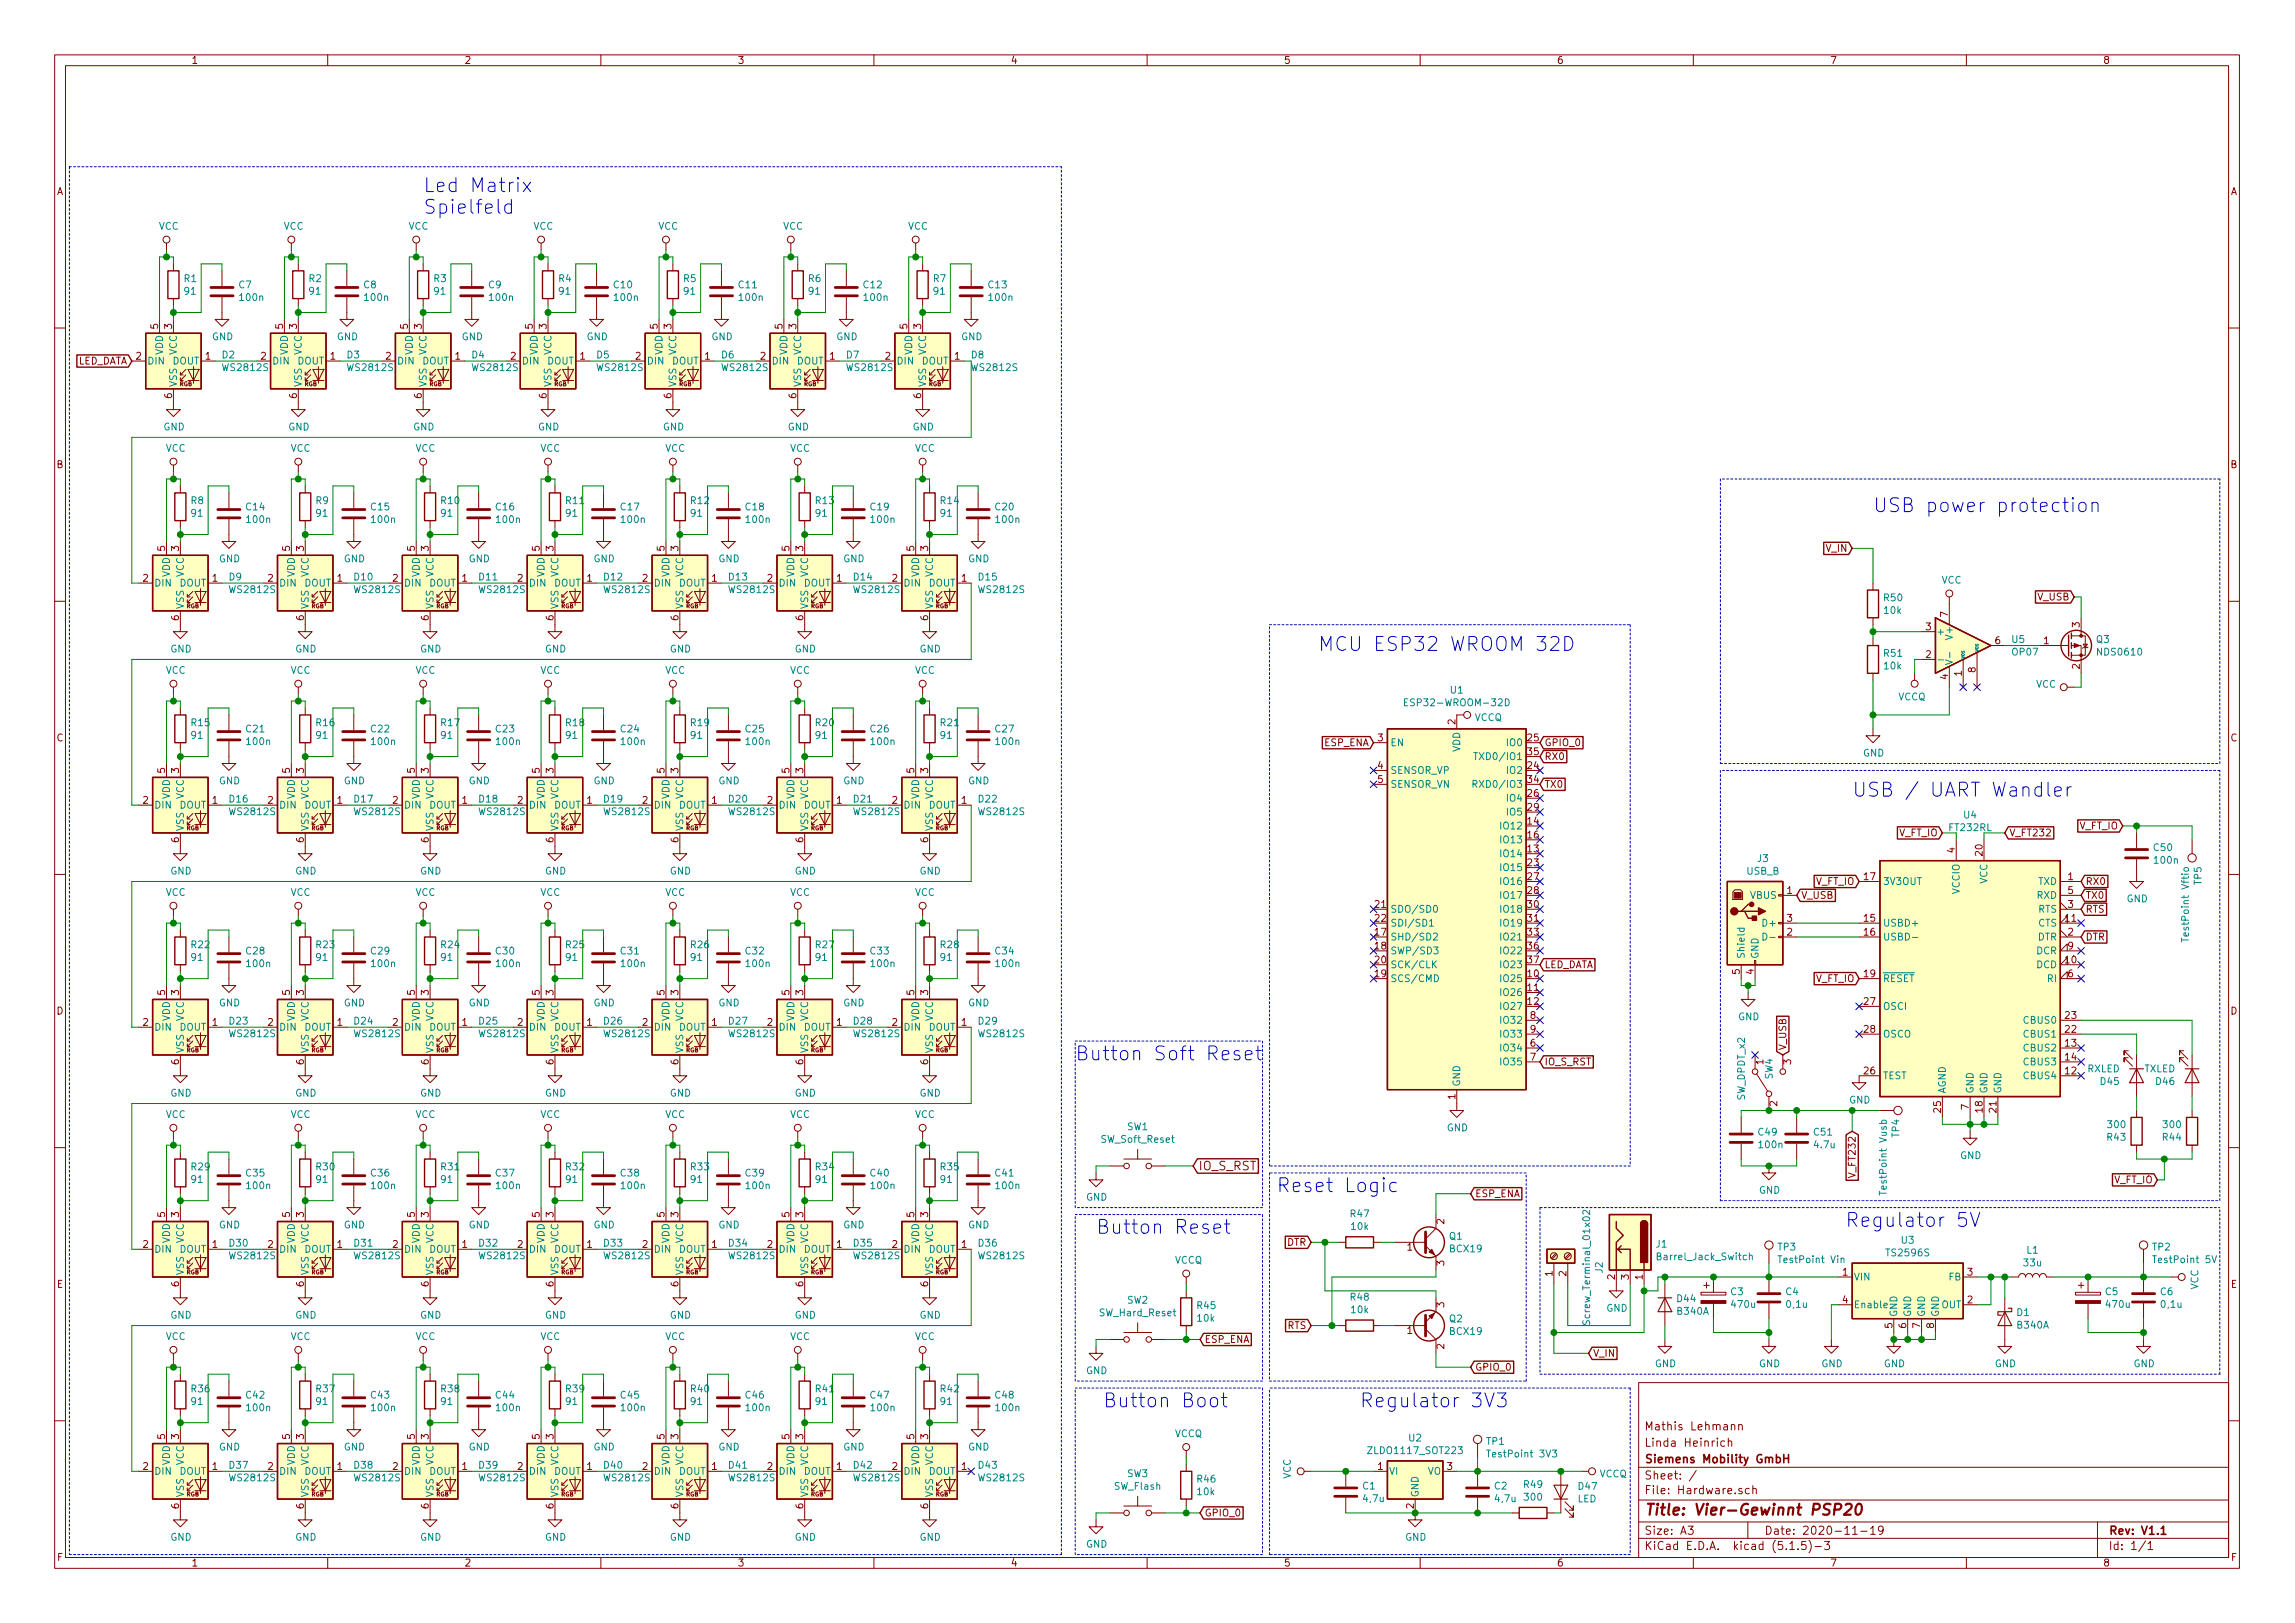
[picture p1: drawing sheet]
<svg xmlns="http://www.w3.org/2000/svg" width="420mm" height="297mm" viewBox="0 0 420 297" stroke-linecap="round" stroke-linejoin="round" font-family="sans-serif">
<defs><g id="words">
<g font-size="3.5" fill="#0000c2">
<text x="77.5" y="35.2">Led Matrix</text>
<text x="77.5" y="39.2">Spielfeld</text>
<text x="342.9" y="93.8">USB power protection</text>
<text x="241.3" y="119.2">MCU ESP32 WROOM 32D</text>
<text x="339.1" y="145.8">USB / UART Wandler</text>
<text x="196.8" y="194.1">Button Soft Reset</text>
<text x="233.7" y="218.2">Reset Logic</text>
<text x="200.7" y="225.8">Button Reset</text>
<text x="337.8" y="224.6">Regulator 5V</text>
<text x="201.9" y="257.6">Button Boot</text>
<text x="248.9" y="257.6">Regulator 3V3</text>
</g>
<text font-size="2.8" fill="#840000" x="301" y="277.3">Title: Vier-Gewinnt PSP20</text>
<text font-size="2.2" fill="#840000" x="219.4" y="214.2">IO_S_RST</text>
<g font-size="2.1" fill="#840000">
<text x="301" y="261.8">Mathis Lehmann</text>
<text x="301" y="267.8">Siemens Mobility GmbH</text>
<text x="301" y="264.8">Linda Heinrich</text>
<text x="301" y="273.5">File: Hardware.sch</text>
<text x="301" y="270.8">Sheet: /</text>
<text x="301" y="280.9">Size: A3</text>
<text x="323" y="280.9">Date: 2020-11-19</text>
<text x="386" y="280.9">Rev: V1.1</text>
<text x="301" y="283.7">KiCad E.D.A. kicad (5.1.5)-3</text>
<text x="386" y="283.7">Id: 1/1</text>
</g>
<g font-size="1.8" fill="#840000">
<text x="35" y="11.7">1</text>
<text x="85" y="11.7">2</text>
<text x="135" y="11.7">3</text>
<text x="185" y="11.7">4</text>
<text x="235" y="11.7">5</text>
<text x="285" y="11.7">6</text>
<text x="335" y="11.7">7</text>
<text x="385" y="11.7">8</text>
<text x="10.4" y="35.7">A</text>
<text x="408.4" y="35.7">A</text>
<text x="24.9" y="65.8">2</text>
<text x="29" y="60.2" transform="rotate(-90 29 60.2)">5</text>
<text x="31.5" y="60.2" transform="rotate(-90 31.5 60.2)">3</text>
<text x="37.6" y="65.8">1</text>
<text x="47.8" y="65.8">2</text>
<text x="51.8" y="60.2" transform="rotate(-90 51.8 60.2)">5</text>
<text x="54.4" y="60.2" transform="rotate(-90 54.4 60.2)">3</text>
<text x="60.5" y="65.8">1</text>
<text x="70.6" y="65.8">2</text>
<text x="74.7" y="60.2" transform="rotate(-90 74.7 60.2)">5</text>
<text x="77.2" y="60.2" transform="rotate(-90 77.2 60.2)">3</text>
<text x="83.3" y="65.8">1</text>
<text x="93.5" y="65.8">2</text>
<text x="97.5" y="60.2" transform="rotate(-90 97.5 60.2)">5</text>
<text x="100.1" y="60.2" transform="rotate(-90 100.1 60.2)">3</text>
<text x="106.2" y="65.8">1</text>
<text x="116.4" y="65.8">2</text>
<text x="120.4" y="60.2" transform="rotate(-90 120.4 60.2)">5</text>
<text x="122.9" y="60.2" transform="rotate(-90 122.9 60.2)">3</text>
<text x="129.1" y="65.8">1</text>
<text x="139.2" y="65.8">2</text>
<text x="143.3" y="60.2" transform="rotate(-90 143.3 60.2)">5</text>
<text x="145.8" y="60.2" transform="rotate(-90 145.8 60.2)">3</text>
<text x="151.9" y="65.8">1</text>
<text x="162.1" y="65.8">2</text>
<text x="166.1" y="60.2" transform="rotate(-90 166.1 60.2)">5</text>
<text x="168.7" y="60.2" transform="rotate(-90 168.7 60.2)">3</text>
<text x="174.8" y="65.8">1</text>
<text x="13.9" y="66.7">LED_DATA</text>
<text x="31.5" y="72.9" transform="rotate(-90 31.5 72.9)">6</text>
<text x="54.4" y="72.9" transform="rotate(-90 54.4 72.9)">6</text>
<text x="77.2" y="72.9" transform="rotate(-90 77.2 72.9)">6</text>
<text x="100.1" y="72.9" transform="rotate(-90 100.1 72.9)">6</text>
<text x="122.9" y="72.9" transform="rotate(-90 122.9 72.9)">6</text>
<text x="145.8" y="72.9" transform="rotate(-90 145.8 72.9)">6</text>
<text x="168.7" y="72.9" transform="rotate(-90 168.7 72.9)">6</text>
<text x="10.4" y="85.7">B</text>
<text x="408.4" y="85.7">B</text>
<text x="30.2" y="100.8" transform="rotate(-90 30.2 100.8)">5</text>
<text x="32.8" y="100.8" transform="rotate(-90 32.8 100.8)">3</text>
<text x="53.1" y="100.8" transform="rotate(-90 53.1 100.8)">5</text>
<text x="55.6" y="100.8" transform="rotate(-90 55.6 100.8)">3</text>
<text x="75.9" y="100.8" transform="rotate(-90 75.9 100.8)">5</text>
<text x="78.5" y="100.8" transform="rotate(-90 78.5 100.8)">3</text>
<text x="98.8" y="100.8" transform="rotate(-90 98.8 100.8)">5</text>
<text x="101.3" y="100.8" transform="rotate(-90 101.3 100.8)">3</text>
<text x="121.7" y="100.8" transform="rotate(-90 121.7 100.8)">5</text>
<text x="124.2" y="100.8" transform="rotate(-90 124.2 100.8)">3</text>
<text x="144.5" y="100.8" transform="rotate(-90 144.5 100.8)">5</text>
<text x="147.1" y="100.8" transform="rotate(-90 147.1 100.8)">3</text>
<text x="167.4" y="100.8" transform="rotate(-90 167.4 100.8)">5</text>
<text x="169.9" y="100.8" transform="rotate(-90 169.9 100.8)">3</text>
<text x="334.4" y="101">V_IN</text>
<text x="26.2" y="106.5">2</text>
<text x="38.9" y="106.5">1</text>
<text x="49" y="106.5">2</text>
<text x="61.7" y="106.5">1</text>
<text x="71.9" y="106.5">2</text>
<text x="84.6" y="106.5">1</text>
<text x="94.8" y="106.5">2</text>
<text x="107.5" y="106.5">1</text>
<text x="117.6" y="106.5">2</text>
<text x="130.3" y="106.5">1</text>
<text x="140.5" y="106.5">2</text>
<text x="153.2" y="106.5">1</text>
<text x="163.3" y="106.5">2</text>
<text x="176" y="106.5">1</text>
<text x="32.8" y="113.5" transform="rotate(-90 32.8 113.5)">6</text>
<text x="55.6" y="113.5" transform="rotate(-90 55.6 113.5)">6</text>
<text x="78.5" y="113.5" transform="rotate(-90 78.5 113.5)">6</text>
<text x="101.3" y="113.5" transform="rotate(-90 101.3 113.5)">6</text>
<text x="124.2" y="113.5" transform="rotate(-90 124.2 113.5)">6</text>
<text x="147.1" y="113.5" transform="rotate(-90 147.1 113.5)">6</text>
<text x="169.9" y="113.5" transform="rotate(-90 169.9 113.5)">6</text>
<text x="356.6" y="112.9" transform="rotate(-90 356.6 112.9)">7</text>
<text x="373" y="109.9">V_USB</text>
<text x="352.6" y="115.4">3</text>
<text x="365.3" y="117.9">6</text>
<text x="374.2" y="117.9">1</text>
<text x="380.7" y="114.8" transform="rotate(-90 380.7 114.8)">3</text>
<text x="352.6" y="120.4">2</text>
<text x="356.6" y="124.3" transform="rotate(-90 356.6 124.3)">4</text>
<text x="359.2" y="123.7" transform="rotate(-90 359.2 123.7)">1</text>
<text x="361.7" y="123.1" transform="rotate(-90 361.7 123.1)">8</text>
<text x="380.7" y="122.4" transform="rotate(-90 380.7 122.4)">2</text>
<text x="10.4" y="135.7">C</text>
<text x="242.4" y="136.6">ESP_ENA</text>
<text x="252.2" y="135.7">3</text>
<text x="266.4" y="132.6" transform="rotate(-90 266.4 132.6)">2</text>
<text x="279.7" y="135.7">25</text>
<text x="282.7" y="136.6">GPIO_0</text>
<text x="408.4" y="135.7">C</text>
<text x="30.2" y="141.5" transform="rotate(-90 30.2 141.5)">5</text>
<text x="32.8" y="141.5" transform="rotate(-90 32.8 141.5)">3</text>
<text x="53.1" y="141.5" transform="rotate(-90 53.1 141.5)">5</text>
<text x="55.6" y="141.5" transform="rotate(-90 55.6 141.5)">3</text>
<text x="75.9" y="141.5" transform="rotate(-90 75.9 141.5)">5</text>
<text x="78.5" y="141.5" transform="rotate(-90 78.5 141.5)">3</text>
<text x="98.8" y="141.5" transform="rotate(-90 98.8 141.5)">5</text>
<text x="101.3" y="141.5" transform="rotate(-90 101.3 141.5)">3</text>
<text x="121.7" y="141.5" transform="rotate(-90 121.7 141.5)">5</text>
<text x="124.2" y="141.5" transform="rotate(-90 124.2 141.5)">3</text>
<text x="144.5" y="141.5" transform="rotate(-90 144.5 141.5)">5</text>
<text x="147.1" y="141.5" transform="rotate(-90 147.1 141.5)">3</text>
<text x="167.4" y="141.5" transform="rotate(-90 167.4 141.5)">5</text>
<text x="169.9" y="141.5" transform="rotate(-90 169.9 141.5)">3</text>
<text x="252.2" y="140.8">4</text>
<text x="252.2" y="143.3">5</text>
<text x="279.7" y="140.8">24</text>
<text x="279.7" y="143.3">34</text>
<text x="279.7" y="138.2">35</text>
<text x="282.7" y="139.1">RX0</text>
<text x="26.2" y="147.1">2</text>
<text x="38.9" y="147.1">1</text>
<text x="49" y="147.1">2</text>
<text x="61.7" y="147.1">1</text>
<text x="71.9" y="147.1">2</text>
<text x="84.6" y="147.1">1</text>
<text x="94.8" y="147.1">2</text>
<text x="107.5" y="147.1">1</text>
<text x="117.6" y="147.1">2</text>
<text x="130.3" y="147.1">1</text>
<text x="140.5" y="147.1">2</text>
<text x="153.2" y="147.1">1</text>
<text x="163.3" y="147.1">2</text>
<text x="176" y="147.1">1</text>
<text x="279.7" y="145.8">26</text>
<text x="279.7" y="148.4">29</text>
<text x="282.7" y="144.2">TX0</text>
<text x="32.8" y="154.2" transform="rotate(-90 32.8 154.2)">6</text>
<text x="55.6" y="154.2" transform="rotate(-90 55.6 154.2)">6</text>
<text x="78.5" y="154.2" transform="rotate(-90 78.5 154.2)">6</text>
<text x="101.3" y="154.2" transform="rotate(-90 101.3 154.2)">6</text>
<text x="124.2" y="154.2" transform="rotate(-90 124.2 154.2)">6</text>
<text x="147.1" y="154.2" transform="rotate(-90 147.1 154.2)">6</text>
<text x="169.9" y="154.2" transform="rotate(-90 169.9 154.2)">6</text>
<text x="279.7" y="156">13</text>
<text x="279.7" y="150.9">14</text>
<text x="279.7" y="153.5">16</text>
<text x="347.6" y="153.1">V_FT_IO</text>
<text x="367.8" y="153.1">V_FT232</text>
<text x="380.6" y="151.8">V_FT_IO</text>
<text x="279.7" y="158.5">23</text>
<text x="279.7" y="161.1">27</text>
<text x="332.4" y="162">V_FT_IO</text>
<text x="341.3" y="161.1">17</text>
<text x="357.9" y="156.1" transform="rotate(-90 357.9 156.1)">4</text>
<text x="363" y="156.6" transform="rotate(-90 363 156.6)">20</text>
<text x="378.6" y="161.1">1</text>
<text x="381.8" y="162">RX0</text>
<text x="251.8" y="166.2">21</text>
<text x="279.7" y="163.6">28</text>
<text x="279.7" y="166.2">30</text>
<text x="327.2" y="163.6">1</text>
<text x="329.7" y="164.5">V_USB</text>
<text x="378.6" y="166.2">3</text>
<text x="378.6" y="163.6">5</text>
<text x="381.8" y="167">RTS</text>
<text x="381.8" y="164.5">TX0</text>
<text x="251.8" y="171.2">17</text>
<text x="251.8" y="173.8">18</text>
<text x="251.8" y="168.7">22</text>
<text x="279.7" y="168.7">31</text>
<text x="279.7" y="171.2">33</text>
<text x="279.7" y="173.8">36</text>
<text x="327.2" y="171.2">2</text>
<text x="327.2" y="168.7">3</text>
<text x="341.3" y="168.7">15</text>
<text x="341.3" y="171.2">16</text>
<text x="378.1" y="168.7">11</text>
<text x="378.6" y="171.2">2</text>
<text x="378.6" y="173.8">9</text>
<text x="381.8" y="172.1">DTR</text>
<text x="251.8" y="178.9">19</text>
<text x="251.8" y="176.3">20</text>
<text x="279.7" y="178.9">10</text>
<text x="279.7" y="176.3">37</text>
<text x="282.7" y="177.2">LED_DATA</text>
<text x="318.5" y="178.3" transform="rotate(-90 318.5 178.3)">5</text>
<text x="321.1" y="178.3" transform="rotate(-90 321.1 178.3)">4</text>
<text x="332.4" y="179.7">V_FT_IO</text>
<text x="341.3" y="178.9">19</text>
<text x="378.1" y="176.3">10</text>
<text x="378.6" y="178.9">6</text>
<text x="10.4" y="185.7">D</text>
<text x="30.2" y="182.1" transform="rotate(-90 30.2 182.1)">5</text>
<text x="32.8" y="182.1" transform="rotate(-90 32.8 182.1)">3</text>
<text x="53.1" y="182.1" transform="rotate(-90 53.1 182.1)">5</text>
<text x="55.6" y="182.1" transform="rotate(-90 55.6 182.1)">3</text>
<text x="75.9" y="182.1" transform="rotate(-90 75.9 182.1)">5</text>
<text x="78.5" y="182.1" transform="rotate(-90 78.5 182.1)">3</text>
<text x="98.8" y="182.1" transform="rotate(-90 98.8 182.1)">5</text>
<text x="101.3" y="182.1" transform="rotate(-90 101.3 182.1)">3</text>
<text x="121.7" y="182.1" transform="rotate(-90 121.7 182.1)">5</text>
<text x="124.2" y="182.1" transform="rotate(-90 124.2 182.1)">3</text>
<text x="144.5" y="182.1" transform="rotate(-90 144.5 182.1)">5</text>
<text x="147.1" y="182.1" transform="rotate(-90 147.1 182.1)">3</text>
<text x="167.4" y="182.1" transform="rotate(-90 167.4 182.1)">5</text>
<text x="169.9" y="182.1" transform="rotate(-90 169.9 182.1)">3</text>
<text x="279.7" y="181.4">11</text>
<text x="279.7" y="183.9">12</text>
<text x="341.3" y="183.9">27</text>
<text x="408.4" y="185.7">D</text>
<text x="26.2" y="187.7">2</text>
<text x="38.9" y="187.7">1</text>
<text x="49" y="187.7">2</text>
<text x="61.7" y="187.7">1</text>
<text x="71.9" y="187.7">2</text>
<text x="84.6" y="187.7">1</text>
<text x="94.8" y="187.7">2</text>
<text x="107.5" y="187.7">1</text>
<text x="117.6" y="187.7">2</text>
<text x="130.3" y="187.7">1</text>
<text x="140.5" y="187.7">2</text>
<text x="153.2" y="187.7">1</text>
<text x="163.3" y="187.7">2</text>
<text x="176" y="187.7">1</text>
<text x="280.2" y="191.6">6</text>
<text x="280.2" y="186.5">8</text>
<text x="280.2" y="189">9</text>
<text x="341.3" y="189">28</text>
<text x="378.1" y="191.6">13</text>
<text x="378.1" y="189">22</text>
<text x="378.1" y="186.5">23</text>
<text x="32.8" y="194.8" transform="rotate(-90 32.8 194.8)">6</text>
<text x="55.6" y="194.8" transform="rotate(-90 55.6 194.8)">6</text>
<text x="78.5" y="194.8" transform="rotate(-90 78.5 194.8)">6</text>
<text x="101.3" y="194.8" transform="rotate(-90 101.3 194.8)">6</text>
<text x="124.2" y="194.8" transform="rotate(-90 124.2 194.8)">6</text>
<text x="147.1" y="194.8" transform="rotate(-90 147.1 194.8)">6</text>
<text x="169.9" y="194.8" transform="rotate(-90 169.9 194.8)">6</text>
<text x="280.2" y="194.1">7</text>
<text x="282.7" y="195">IO_S_RST</text>
<text x="322.8" y="194.8" transform="rotate(-90 322.8 194.8)">1</text>
<text x="327" y="192.3" transform="rotate(-90 327 192.3)">V_USB</text>
<text x="327.9" y="194.8" transform="rotate(-90 327.9 194.8)">3</text>
<text x="341.3" y="196.6">26</text>
<text x="378.1" y="196.6">12</text>
<text x="378.1" y="194.1">14</text>
<text x="266.4" y="201.2" transform="rotate(-90 266.4 201.2)">1</text>
<text x="325.4" y="202.4" transform="rotate(-90 325.4 202.4)">2</text>
<text x="355.3" y="203.6" transform="rotate(-90 355.3 203.6)">25</text>
<text x="360.4" y="203.1" transform="rotate(-90 360.4 203.1)">7</text>
<text x="363" y="203.6" transform="rotate(-90 363 203.6)">18</text>
<text x="365.5" y="203.6" transform="rotate(-90 365.5 203.6)">21</text>
<text x="339.7" y="215.1" transform="rotate(-90 339.7 215.1)">V_FT232</text>
<text x="270" y="219.1">ESP_ENA</text>
<text x="387" y="216.6">V_FT_IO</text>
<text x="30.2" y="222.8" transform="rotate(-90 30.2 222.8)">5</text>
<text x="32.8" y="222.8" transform="rotate(-90 32.8 222.8)">3</text>
<text x="53.1" y="222.8" transform="rotate(-90 53.1 222.8)">5</text>
<text x="55.6" y="222.8" transform="rotate(-90 55.6 222.8)">3</text>
<text x="75.9" y="222.8" transform="rotate(-90 75.9 222.8)">5</text>
<text x="78.5" y="222.8" transform="rotate(-90 78.5 222.8)">3</text>
<text x="98.8" y="222.8" transform="rotate(-90 98.8 222.8)">5</text>
<text x="101.3" y="222.8" transform="rotate(-90 101.3 222.8)">3</text>
<text x="121.7" y="222.8" transform="rotate(-90 121.7 222.8)">5</text>
<text x="124.2" y="222.8" transform="rotate(-90 124.2 222.8)">3</text>
<text x="144.5" y="222.8" transform="rotate(-90 144.5 222.8)">5</text>
<text x="147.1" y="222.8" transform="rotate(-90 147.1 222.8)">3</text>
<text x="167.4" y="222.8" transform="rotate(-90 167.4 222.8)">5</text>
<text x="169.9" y="222.8" transform="rotate(-90 169.9 222.8)">3</text>
<text x="264.4" y="224" transform="rotate(-90 264.4 224)">2</text>
<text x="26.2" y="228.4">2</text>
<text x="38.9" y="228.4">1</text>
<text x="49" y="228.4">2</text>
<text x="61.7" y="228.4">1</text>
<text x="71.9" y="228.4">2</text>
<text x="84.6" y="228.4">1</text>
<text x="94.8" y="228.4">2</text>
<text x="107.5" y="228.4">1</text>
<text x="117.6" y="228.4">2</text>
<text x="130.3" y="228.4">1</text>
<text x="140.5" y="228.4">2</text>
<text x="153.2" y="228.4">1</text>
<text x="163.3" y="228.4">2</text>
<text x="176" y="228.4">1</text>
<text x="235.6" y="228">DTR</text>
<text x="257.6" y="228.9">1</text>
<text x="264.4" y="231.7" transform="rotate(-90 264.4 231.7)">3</text>
<text x="284.2" y="233.6" transform="rotate(-90 284.2 233.6)">1</text>
<text x="286.8" y="233.6" transform="rotate(-90 286.8 233.6)">2</text>
<text x="337.3" y="233.5">1</text>
<text x="360.2" y="233.5">3</text>
<text x="10.4" y="235.7">E</text>
<text x="32.8" y="235.5" transform="rotate(-90 32.8 235.5)">6</text>
<text x="55.6" y="235.5" transform="rotate(-90 55.6 235.5)">6</text>
<text x="78.5" y="235.5" transform="rotate(-90 78.5 235.5)">6</text>
<text x="101.3" y="235.5" transform="rotate(-90 101.3 235.5)">6</text>
<text x="124.2" y="235.5" transform="rotate(-90 124.2 235.5)">6</text>
<text x="147.1" y="235.5" transform="rotate(-90 147.1 235.5)">6</text>
<text x="169.9" y="235.5" transform="rotate(-90 169.9 235.5)">6</text>
<text x="264.4" y="239.3" transform="rotate(-90 264.4 239.3)">3</text>
<text x="295.7" y="234.2" transform="rotate(-90 295.7 234.2)">2</text>
<text x="298.2" y="234.2" transform="rotate(-90 298.2 234.2)">3</text>
<text x="300.7" y="234.2" transform="rotate(-90 300.7 234.2)">1</text>
<text x="337.3" y="238.5">4</text>
<text x="360.2" y="238.5">2</text>
<text x="408.4" y="235.7">E</text>
<text x="220.5" y="245.8">ESP_ENA</text>
<text x="235.7" y="243.2">RTS</text>
<text x="257.6" y="244.1">1</text>
<text x="346.5" y="243.1" transform="rotate(-90 346.5 243.1)">5</text>
<text x="349" y="243.1" transform="rotate(-90 349 243.1)">6</text>
<text x="351.5" y="243.1" transform="rotate(-90 351.5 243.1)">7</text>
<text x="354.1" y="243.1" transform="rotate(-90 354.1 243.1)">8</text>
<text x="264.4" y="246.9" transform="rotate(-90 264.4 246.9)">2</text>
<text x="270" y="250.9">GPIO_0</text>
<text x="291.6" y="248.3">V_IN</text>
<text x="30.2" y="263.4" transform="rotate(-90 30.2 263.4)">5</text>
<text x="32.8" y="263.4" transform="rotate(-90 32.8 263.4)">3</text>
<text x="53.1" y="263.4" transform="rotate(-90 53.1 263.4)">5</text>
<text x="55.6" y="263.4" transform="rotate(-90 55.6 263.4)">3</text>
<text x="75.9" y="263.4" transform="rotate(-90 75.9 263.4)">5</text>
<text x="78.5" y="263.4" transform="rotate(-90 78.5 263.4)">3</text>
<text x="98.8" y="263.4" transform="rotate(-90 98.8 263.4)">5</text>
<text x="101.3" y="263.4" transform="rotate(-90 101.3 263.4)">3</text>
<text x="121.7" y="263.4" transform="rotate(-90 121.7 263.4)">5</text>
<text x="124.2" y="263.4" transform="rotate(-90 124.2 263.4)">3</text>
<text x="144.5" y="263.4" transform="rotate(-90 144.5 263.4)">5</text>
<text x="147.1" y="263.4" transform="rotate(-90 147.1 263.4)">3</text>
<text x="167.4" y="263.4" transform="rotate(-90 167.4 263.4)">5</text>
<text x="169.9" y="263.4" transform="rotate(-90 169.9 263.4)">3</text>
<text x="26.2" y="269">2</text>
<text x="38.9" y="269">1</text>
<text x="49" y="269">2</text>
<text x="61.7" y="269">1</text>
<text x="71.9" y="269">2</text>
<text x="84.6" y="269">1</text>
<text x="94.8" y="269">2</text>
<text x="107.5" y="269">1</text>
<text x="117.6" y="269">2</text>
<text x="130.3" y="269">1</text>
<text x="140.5" y="269">2</text>
<text x="153.2" y="269">1</text>
<text x="163.3" y="269">2</text>
<text x="176" y="269">1</text>
<text x="252.2" y="269">1</text>
<text x="264.9" y="269">3</text>
<text x="32.8" y="276.1" transform="rotate(-90 32.8 276.1)">6</text>
<text x="55.6" y="276.1" transform="rotate(-90 55.6 276.1)">6</text>
<text x="78.5" y="276.1" transform="rotate(-90 78.5 276.1)">6</text>
<text x="101.3" y="276.1" transform="rotate(-90 101.3 276.1)">6</text>
<text x="124.2" y="276.1" transform="rotate(-90 124.2 276.1)">6</text>
<text x="147.1" y="276.1" transform="rotate(-90 147.1 276.1)">6</text>
<text x="169.9" y="276.1" transform="rotate(-90 169.9 276.1)">6</text>
<text x="220.5" y="277.5">GPIO_0</text>
<text x="258.8" y="276.1" transform="rotate(-90 258.8 276.1)">2</text>
<text x="10.5" y="285.7">F</text>
<text x="35" y="286.7">1</text>
<text x="85" y="286.7">2</text>
<text x="135" y="286.7">3</text>
<text x="185" y="286.7">4</text>
<text x="235" y="286.7">5</text>
<text x="285" y="286.7">6</text>
<text x="335" y="286.7">7</text>
<text x="385" y="286.7">8</text>
<text x="408.5" y="285.7">F</text>
</g>
<g font-size="1.8" fill="#008484">
<text x="29.1" y="42">VCC</text>
<text x="51.9" y="42">VCC</text>
<text x="74.8" y="42">VCC</text>
<text x="97.6" y="42">VCC</text>
<text x="120.5" y="42">VCC</text>
<text x="143.4" y="42">VCC</text>
<text x="166.2" y="42">VCC</text>
<text x="33.7" y="51.6">R1</text>
<text x="33.8" y="53.9">91</text>
<text x="43.8" y="52.8">C7</text>
<text x="56.6" y="51.6">R2</text>
<text x="56.7" y="53.9">91</text>
<text x="66.6" y="52.8">C8</text>
<text x="79.5" y="51.6">R3</text>
<text x="79.6" y="53.9">91</text>
<text x="89.5" y="52.8">C9</text>
<text x="102.3" y="51.6">R4</text>
<text x="102.4" y="53.9">91</text>
<text x="112.4" y="52.8">C10</text>
<text x="125.2" y="51.6">R5</text>
<text x="125.3" y="53.9">91</text>
<text x="135.3" y="52.8">C11</text>
<text x="148" y="51.6">R6</text>
<text x="148.1" y="53.9">91</text>
<text x="158.1" y="52.8">C12</text>
<text x="170.9" y="51.6">R7</text>
<text x="171" y="53.9">91</text>
<text x="181" y="52.8">C13</text>
<text x="44" y="55.1">100n</text>
<text x="66.9" y="55.1">100n</text>
<text x="89.7" y="55.1">100n</text>
<text x="112.6" y="55.1">100n</text>
<text x="135.5" y="55.1">100n</text>
<text x="158.3" y="55.1">100n</text>
<text x="181.2" y="55.1">100n</text>
<text x="29.8" y="65" transform="rotate(-90 29.8 65)">VDD</text>
<text x="32.4" y="65" transform="rotate(-90 32.4 65)">VCC</text>
<text x="38.8" y="62.3">GND</text>
<text x="40.7" y="65.6">D2</text>
<text x="52.7" y="65" transform="rotate(-90 52.7 65)">VDD</text>
<text x="55.2" y="65" transform="rotate(-90 55.2 65)">VCC</text>
<text x="61.7" y="62.3">GND</text>
<text x="63.6" y="65.6">D3</text>
<text x="75.6" y="65" transform="rotate(-90 75.6 65)">VDD</text>
<text x="78.1" y="65" transform="rotate(-90 78.1 65)">VCC</text>
<text x="84.5" y="62.3">GND</text>
<text x="86.4" y="65.6">D4</text>
<text x="98.4" y="65" transform="rotate(-90 98.4 65)">VDD</text>
<text x="101" y="65" transform="rotate(-90 101 65)">VCC</text>
<text x="107.4" y="62.3">GND</text>
<text x="109.3" y="65.6">D5</text>
<text x="121.3" y="65" transform="rotate(-90 121.3 65)">VDD</text>
<text x="123.8" y="65" transform="rotate(-90 123.8 65)">VCC</text>
<text x="130.3" y="62.3">GND</text>
<text x="132.1" y="65.6">D6</text>
<text x="144.1" y="65" transform="rotate(-90 144.1 65)">VDD</text>
<text x="146.7" y="65" transform="rotate(-90 146.7 65)">VCC</text>
<text x="153.1" y="62.3">GND</text>
<text x="155" y="65.6">D7</text>
<text x="167" y="65" transform="rotate(-90 167 65)">VDD</text>
<text x="169.5" y="65" transform="rotate(-90 169.5 65)">VCC</text>
<text x="176" y="62.3">GND</text>
<text x="177.9" y="65.6">D8</text>
<text x="26.9" y="66.7">DIN</text>
<text x="31.6" y="66.7">DOUT</text>
<text x="32.4" y="70.9" transform="rotate(-90 32.4 70.9)">VSS</text>
<text x="40.9" y="67.9">WS2812S</text>
<text x="49.8" y="66.7">DIN</text>
<text x="54.4" y="66.7">DOUT</text>
<text x="55.2" y="70.9" transform="rotate(-90 55.2 70.9)">VSS</text>
<text x="63.8" y="67.9">WS2812S</text>
<text x="72.6" y="66.7">DIN</text>
<text x="77.3" y="66.7">DOUT</text>
<text x="78.1" y="70.9" transform="rotate(-90 78.1 70.9)">VSS</text>
<text x="86.6" y="67.9">WS2812S</text>
<text x="95.5" y="66.7">DIN</text>
<text x="100.2" y="66.7">DOUT</text>
<text x="101" y="70.9" transform="rotate(-90 101 70.9)">VSS</text>
<text x="109.5" y="67.9">WS2812S</text>
<text x="118.4" y="66.7">DIN</text>
<text x="123" y="66.7">DOUT</text>
<text x="123.8" y="70.9" transform="rotate(-90 123.8 70.9)">VSS</text>
<text x="132.4" y="67.9">WS2812S</text>
<text x="141.2" y="66.7">DIN</text>
<text x="145.9" y="66.7">DOUT</text>
<text x="146.7" y="70.9" transform="rotate(-90 146.7 70.9)">VSS</text>
<text x="155.2" y="67.9">WS2812S</text>
<text x="164.1" y="66.7">DIN</text>
<text x="168.7" y="66.7">DOUT</text>
<text x="169.5" y="70.9" transform="rotate(-90 169.5 70.9)">VSS</text>
<text x="178.1" y="67.9">WS2812S</text>
<text x="29.9" y="78.8">GND</text>
<text x="30.3" y="82.7">VCC</text>
<text x="52.8" y="78.8">GND</text>
<text x="53.2" y="82.7">VCC</text>
<text x="75.6" y="78.8">GND</text>
<text x="76" y="82.7">VCC</text>
<text x="98.5" y="78.8">GND</text>
<text x="98.9" y="82.7">VCC</text>
<text x="121.4" y="78.8">GND</text>
<text x="121.8" y="82.7">VCC</text>
<text x="144.2" y="78.8">GND</text>
<text x="144.6" y="82.7">VCC</text>
<text x="167.1" y="78.8">GND</text>
<text x="167.5" y="82.7">VCC</text>
<text x="35" y="92.3">R8</text>
<text x="35.1" y="94.6">91</text>
<text x="45.1" y="93.4">C14</text>
<text x="45.3" y="95.7">100n</text>
<text x="57.9" y="92.3">R9</text>
<text x="58" y="94.6">91</text>
<text x="68" y="93.4">C15</text>
<text x="68.1" y="95.7">100n</text>
<text x="80.8" y="92.3">R10</text>
<text x="80.8" y="94.6">91</text>
<text x="90.8" y="93.4">C16</text>
<text x="91" y="95.7">100n</text>
<text x="103.7" y="92.3">R11</text>
<text x="103.7" y="94.6">91</text>
<text x="113.7" y="93.4">C17</text>
<text x="113.9" y="95.7">100n</text>
<text x="126.5" y="92.3">R12</text>
<text x="126.5" y="94.6">91</text>
<text x="136.6" y="93.4">C18</text>
<text x="136.7" y="95.7">100n</text>
<text x="149.4" y="92.3">R13</text>
<text x="149.4" y="94.6">91</text>
<text x="159.4" y="93.4">C19</text>
<text x="159.6" y="95.7">100n</text>
<text x="172.2" y="92.3">R14</text>
<text x="172.3" y="94.6">91</text>
<text x="182.3" y="93.4">C20</text>
<text x="182.4" y="95.7">100n</text>
<text x="28.2" y="107.4">DIN</text>
<text x="31.1" y="105.6" transform="rotate(-90 31.1 105.6)">VDD</text>
<text x="32.8" y="107.4">DOUT</text>
<text x="33.7" y="105.6" transform="rotate(-90 33.7 105.6)">VCC</text>
<text x="40.1" y="102.9">GND</text>
<text x="42" y="106.2">D9</text>
<text x="51.1" y="107.4">DIN</text>
<text x="54" y="105.6" transform="rotate(-90 54 105.6)">VDD</text>
<text x="55.7" y="107.4">DOUT</text>
<text x="56.5" y="105.6" transform="rotate(-90 56.5 105.6)">VCC</text>
<text x="62.9" y="102.9">GND</text>
<text x="64.9" y="106.2">D10</text>
<text x="73.9" y="107.4">DIN</text>
<text x="76.8" y="105.6" transform="rotate(-90 76.8 105.6)">VDD</text>
<text x="78.6" y="107.4">DOUT</text>
<text x="79.4" y="105.6" transform="rotate(-90 79.4 105.6)">VCC</text>
<text x="85.8" y="102.9">GND</text>
<text x="87.8" y="106.2">D11</text>
<text x="96.8" y="107.4">DIN</text>
<text x="99.7" y="105.6" transform="rotate(-90 99.7 105.6)">VDD</text>
<text x="101.4" y="107.4">DOUT</text>
<text x="102.2" y="105.6" transform="rotate(-90 102.2 105.6)">VCC</text>
<text x="108.7" y="102.9">GND</text>
<text x="110.6" y="106.2">D12</text>
<text x="119.6" y="107.4">DIN</text>
<text x="122.6" y="105.6" transform="rotate(-90 122.6 105.6)">VDD</text>
<text x="124.3" y="107.4">DOUT</text>
<text x="125.1" y="105.6" transform="rotate(-90 125.1 105.6)">VCC</text>
<text x="131.5" y="102.9">GND</text>
<text x="133.5" y="106.2">D13</text>
<text x="142.5" y="107.4">DIN</text>
<text x="145.4" y="105.6" transform="rotate(-90 145.4 105.6)">VDD</text>
<text x="147.1" y="107.4">DOUT</text>
<text x="148" y="105.6" transform="rotate(-90 148 105.6)">VCC</text>
<text x="154.4" y="102.9">GND</text>
<text x="156.3" y="106.2">D14</text>
<text x="165.4" y="107.4">DIN</text>
<text x="168.3" y="105.6" transform="rotate(-90 168.3 105.6)">VDD</text>
<text x="170" y="107.4">DOUT</text>
<text x="170.8" y="105.6" transform="rotate(-90 170.8 105.6)">VCC</text>
<text x="177.2" y="102.9">GND</text>
<text x="179.2" y="106.2">D15</text>
<text x="355.4" y="106.8">VCC</text>
<text x="33.7" y="111.5" transform="rotate(-90 33.7 111.5)">VSS</text>
<text x="42.2" y="108.5">WS2812S</text>
<text x="56.5" y="111.5" transform="rotate(-90 56.5 111.5)">VSS</text>
<text x="65" y="108.5">WS2812S</text>
<text x="79.4" y="111.5" transform="rotate(-90 79.4 111.5)">VSS</text>
<text x="87.9" y="108.5">WS2812S</text>
<text x="102.2" y="111.5" transform="rotate(-90 102.2 111.5)">VSS</text>
<text x="110.8" y="108.5">WS2812S</text>
<text x="125.1" y="111.5" transform="rotate(-90 125.1 111.5)">VSS</text>
<text x="133.6" y="108.5">WS2812S</text>
<text x="148" y="111.5" transform="rotate(-90 148 111.5)">VSS</text>
<text x="156.5" y="108.5">WS2812S</text>
<text x="170.8" y="111.5" transform="rotate(-90 170.8 111.5)">VSS</text>
<text x="179.3" y="108.5">WS2812S</text>
<text x="345" y="110">R50</text>
<text x="345" y="112.4">10k</text>
<text x="31.2" y="119.4">GND</text>
<text x="54.1" y="119.4">GND</text>
<text x="76.9" y="119.4">GND</text>
<text x="99.8" y="119.4">GND</text>
<text x="122.6" y="119.4">GND</text>
<text x="145.5" y="119.4">GND</text>
<text x="168.4" y="119.4">GND</text>
<text x="354.5" y="116.2">+</text>
<text x="357.5" y="116.7" transform="rotate(-90 357.5 116.7)">V+</text>
<text x="368.4" y="117.7">U5</text>
<text x="368.5" y="120">OP07</text>
<text x="383.8" y="117.7">Q3</text>
<text x="384.2" y="120">NDS0610</text>
<text x="30.3" y="123.3">VCC</text>
<text x="53.2" y="123.3">VCC</text>
<text x="76" y="123.3">VCC</text>
<text x="98.9" y="123.3">VCC</text>
<text x="121.8" y="123.3">VCC</text>
<text x="144.6" y="123.3">VCC</text>
<text x="167.5" y="123.3">VCC</text>
<text x="345" y="120.2">R51</text>
<text x="345" y="122.5">10k</text>
<text x="372.7" y="125.9">VCC</text>
<text x="258.2" y="129.2">ESP32-WROOM-32D</text>
<text x="265.6" y="126.9">U1</text>
<text x="270" y="132">VCCQ</text>
<text x="347.5" y="128.2">VCCQ</text>
<text x="35.1" y="132.9">R15</text>
<text x="35.1" y="135.2">91</text>
<text x="45.1" y="134">C21</text>
<text x="45.3" y="136.4">100n</text>
<text x="57.9" y="132.9">R16</text>
<text x="58" y="135.2">91</text>
<text x="68" y="134">C22</text>
<text x="68.1" y="136.4">100n</text>
<text x="80.8" y="132.9">R17</text>
<text x="80.8" y="135.2">91</text>
<text x="90.8" y="134">C23</text>
<text x="91" y="136.4">100n</text>
<text x="103.7" y="132.9">R18</text>
<text x="103.7" y="135.2">91</text>
<text x="113.7" y="134">C24</text>
<text x="113.9" y="136.4">100n</text>
<text x="126.5" y="132.9">R19</text>
<text x="126.5" y="135.2">91</text>
<text x="136.6" y="134">C25</text>
<text x="136.7" y="136.4">100n</text>
<text x="149.4" y="132.9">R20</text>
<text x="149.4" y="135.2">91</text>
<text x="159.4" y="134">C26</text>
<text x="159.6" y="136.4">100n</text>
<text x="172.2" y="132.9">R21</text>
<text x="172.3" y="135.2">91</text>
<text x="182.3" y="134">C27</text>
<text x="182.4" y="136.4">100n</text>
<text x="254.5" y="136.6">EN</text>
<text x="267.3" y="137.6" transform="rotate(-90 267.3 137.6)">VDD</text>
<text x="276" y="136.6">IO0</text>
<text x="40.1" y="143.5">GND</text>
<text x="62.9" y="143.5">GND</text>
<text x="85.8" y="143.5">GND</text>
<text x="108.7" y="143.5">GND</text>
<text x="131.5" y="143.5">GND</text>
<text x="154.4" y="143.5">GND</text>
<text x="177.2" y="143.5">GND</text>
<text x="254.5" y="141.6">SENSOR_VP</text>
<text x="271" y="139.1">TXD0/IO1</text>
<text x="276" y="141.6">IO2</text>
<text x="341.1" y="138.5">GND</text>
<text x="28.2" y="148">DIN</text>
<text x="31.1" y="146.3" transform="rotate(-90 31.1 146.3)">VDD</text>
<text x="32.8" y="148">DOUT</text>
<text x="33.7" y="146.3" transform="rotate(-90 33.7 146.3)">VCC</text>
<text x="42" y="146.9">D16</text>
<text x="42.2" y="149.2">WS2812S</text>
<text x="51.1" y="148">DIN</text>
<text x="54" y="146.3" transform="rotate(-90 54 146.3)">VDD</text>
<text x="55.7" y="148">DOUT</text>
<text x="56.5" y="146.3" transform="rotate(-90 56.5 146.3)">VCC</text>
<text x="64.9" y="146.9">D17</text>
<text x="65" y="149.2">WS2812S</text>
<text x="73.9" y="148">DIN</text>
<text x="76.8" y="146.3" transform="rotate(-90 76.8 146.3)">VDD</text>
<text x="78.6" y="148">DOUT</text>
<text x="79.4" y="146.3" transform="rotate(-90 79.4 146.3)">VCC</text>
<text x="87.8" y="146.9">D18</text>
<text x="87.9" y="149.2">WS2812S</text>
<text x="96.8" y="148">DIN</text>
<text x="99.7" y="146.3" transform="rotate(-90 99.7 146.3)">VDD</text>
<text x="101.4" y="148">DOUT</text>
<text x="102.2" y="146.3" transform="rotate(-90 102.2 146.3)">VCC</text>
<text x="110.6" y="146.9">D19</text>
<text x="110.8" y="149.2">WS2812S</text>
<text x="119.6" y="148">DIN</text>
<text x="122.6" y="146.3" transform="rotate(-90 122.6 146.3)">VDD</text>
<text x="124.3" y="148">DOUT</text>
<text x="125.1" y="146.3" transform="rotate(-90 125.1 146.3)">VCC</text>
<text x="133.5" y="146.9">D20</text>
<text x="133.6" y="149.2">WS2812S</text>
<text x="142.5" y="148">DIN</text>
<text x="145.4" y="146.3" transform="rotate(-90 145.4 146.3)">VDD</text>
<text x="147.1" y="148">DOUT</text>
<text x="148" y="146.3" transform="rotate(-90 148 146.3)">VCC</text>
<text x="156.3" y="146.9">D21</text>
<text x="156.5" y="149.2">WS2812S</text>
<text x="165.4" y="148">DIN</text>
<text x="168.3" y="146.3" transform="rotate(-90 168.3 146.3)">VDD</text>
<text x="170" y="148">DOUT</text>
<text x="170.8" y="146.3" transform="rotate(-90 170.8 146.3)">VCC</text>
<text x="179.2" y="146.9">D22</text>
<text x="179.3" y="149.2">WS2812S</text>
<text x="254.5" y="144.2">SENSOR_VN</text>
<text x="270.8" y="144.2">RXD0/IO3</text>
<text x="276" y="146.7">IO4</text>
<text x="276" y="149.3">IO5</text>
<text x="359.6" y="149.8">U4</text>
<text x="33.7" y="152.2" transform="rotate(-90 33.7 152.2)">VSS</text>
<text x="56.5" y="152.2" transform="rotate(-90 56.5 152.2)">VSS</text>
<text x="79.4" y="152.2" transform="rotate(-90 79.4 152.2)">VSS</text>
<text x="102.2" y="152.2" transform="rotate(-90 102.2 152.2)">VSS</text>
<text x="125.1" y="152.2" transform="rotate(-90 125.1 152.2)">VSS</text>
<text x="148" y="152.2" transform="rotate(-90 148 152.2)">VSS</text>
<text x="170.8" y="152.2" transform="rotate(-90 170.8 152.2)">VSS</text>
<text x="275.1" y="151.8">IO12</text>
<text x="275.1" y="154.3">IO13</text>
<text x="356.9" y="152.1">FT232RL</text>
<text x="394.4" y="155.8">C50</text>
<text x="31.2" y="160.1">GND</text>
<text x="54.1" y="160.1">GND</text>
<text x="76.9" y="160.1">GND</text>
<text x="99.8" y="160.1">GND</text>
<text x="122.6" y="160.1">GND</text>
<text x="145.5" y="160.1">GND</text>
<text x="168.4" y="160.1">GND</text>
<text x="275.1" y="156.9">IO14</text>
<text x="275.1" y="159.4">IO15</text>
<text x="275.1" y="162">IO16</text>
<text x="319.8" y="160.1">USB_B</text>
<text x="321.8" y="157.8">J3</text>
<text x="344.7" y="162">3V3OUT</text>
<text x="363.9" y="161.8" transform="rotate(-90 363.9 161.8)">VCC</text>
<text x="373.2" y="162">TXD</text>
<text x="394.5" y="158.1">100n</text>
<text x="403" y="161.9" transform="rotate(-90 403 161.9)">TP5</text>
<text x="30.3" y="164">VCC</text>
<text x="53.2" y="164">VCC</text>
<text x="76" y="164">VCC</text>
<text x="98.9" y="164">VCC</text>
<text x="121.8" y="164">VCC</text>
<text x="144.6" y="164">VCC</text>
<text x="167.5" y="164">VCC</text>
<text x="254.5" y="167">SDO/SD0</text>
<text x="275.1" y="164.5">IO17</text>
<text x="275.1" y="167">IO18</text>
<text x="320.5" y="164.5">VBUS</text>
<text x="358.8" y="163.6" transform="rotate(-90 358.8 163.6)">VCCIO</text>
<text x="372.9" y="164.5">RXD</text>
<text x="373.2" y="167">RTS</text>
<text x="389.3" y="165.1">GND</text>
<text x="35.1" y="173.5">R22</text>
<text x="57.9" y="173.5">R23</text>
<text x="80.8" y="173.5">R24</text>
<text x="103.7" y="173.5">R25</text>
<text x="126.5" y="173.5">R26</text>
<text x="149.4" y="173.5">R27</text>
<text x="172.2" y="173.5">R28</text>
<text x="254.5" y="172.1">SHD/SD2</text>
<text x="254.5" y="169.6">SDI/SD1</text>
<text x="275.1" y="169.6">IO19</text>
<text x="275.1" y="172.1">IO21</text>
<text x="323.1" y="169.6">D+</text>
<text x="344.7" y="169.6">USBD+</text>
<text x="344.7" y="172.1">USBD-</text>
<text x="373" y="172.1">DTR</text>
<text x="373.2" y="169.6">CTS</text>
<text x="400.7" y="171.8" transform="rotate(-90 400.7 171.8)">TestPoint Vftio</text>
<text x="35.1" y="175.9">91</text>
<text x="45.1" y="174.7">C28</text>
<text x="45.3" y="177">100n</text>
<text x="58" y="175.9">91</text>
<text x="68" y="174.7">C29</text>
<text x="68.1" y="177">100n</text>
<text x="80.8" y="175.9">91</text>
<text x="90.8" y="174.7">C30</text>
<text x="91" y="177">100n</text>
<text x="103.7" y="175.9">91</text>
<text x="113.7" y="174.7">C31</text>
<text x="113.9" y="177">100n</text>
<text x="126.5" y="175.9">91</text>
<text x="136.6" y="174.7">C32</text>
<text x="136.7" y="177">100n</text>
<text x="149.4" y="175.9">91</text>
<text x="159.4" y="174.7">C33</text>
<text x="159.6" y="177">100n</text>
<text x="172.3" y="175.9">91</text>
<text x="182.3" y="174.7">C34</text>
<text x="182.4" y="177">100n</text>
<text x="254.5" y="174.7">SWP/SD3</text>
<text x="254.5" y="179.7">SCS/CMD</text>
<text x="254.5" y="177.2">SCK/CLK</text>
<text x="275.1" y="179.7">IO25</text>
<text x="275.1" y="174.7">IO22</text>
<text x="275.1" y="177.2">IO23</text>
<text x="319.4" y="175.6" transform="rotate(-90 319.4 175.6)">Shield</text>
<text x="321.9" y="175.6" transform="rotate(-90 321.9 175.6)">GND</text>
<text x="344.7" y="179.7">RESET</text>
<text x="372.8" y="177.2">DCD</text>
<text x="372.8" y="174.7">DCR</text>
<text x="374.9" y="179.7">RI</text>
<text x="40.1" y="184.2">GND</text>
<text x="62.9" y="184.2">GND</text>
<text x="85.8" y="184.2">GND</text>
<text x="108.7" y="184.2">GND</text>
<text x="131.5" y="184.2">GND</text>
<text x="154.4" y="184.2">GND</text>
<text x="177.2" y="184.2">GND</text>
<text x="275.1" y="182.3">IO26</text>
<text x="275.1" y="184.8">IO27</text>
<text x="344.7" y="184.8">OSCI</text>
<text x="28.2" y="188.6">DIN</text>
<text x="31.1" y="186.9" transform="rotate(-90 31.1 186.9)">VDD</text>
<text x="32.8" y="188.6">DOUT</text>
<text x="33.7" y="186.9" transform="rotate(-90 33.7 186.9)">VCC</text>
<text x="42" y="187.5">D23</text>
<text x="42.2" y="189.8">WS2812S</text>
<text x="51.1" y="188.6">DIN</text>
<text x="54" y="186.9" transform="rotate(-90 54 186.9)">VDD</text>
<text x="55.7" y="188.6">DOUT</text>
<text x="56.5" y="186.9" transform="rotate(-90 56.5 186.9)">VCC</text>
<text x="64.9" y="187.5">D24</text>
<text x="65" y="189.8">WS2812S</text>
<text x="73.9" y="188.6">DIN</text>
<text x="76.8" y="186.9" transform="rotate(-90 76.8 186.9)">VDD</text>
<text x="78.6" y="188.6">DOUT</text>
<text x="79.4" y="186.9" transform="rotate(-90 79.4 186.9)">VCC</text>
<text x="87.8" y="187.5">D25</text>
<text x="87.9" y="189.8">WS2812S</text>
<text x="96.8" y="188.6">DIN</text>
<text x="99.7" y="186.9" transform="rotate(-90 99.7 186.9)">VDD</text>
<text x="101.4" y="188.6">DOUT</text>
<text x="102.2" y="186.9" transform="rotate(-90 102.2 186.9)">VCC</text>
<text x="110.6" y="187.5">D26</text>
<text x="110.8" y="189.8">WS2812S</text>
<text x="119.6" y="188.6">DIN</text>
<text x="122.6" y="186.9" transform="rotate(-90 122.6 186.9)">VDD</text>
<text x="124.3" y="188.6">DOUT</text>
<text x="125.1" y="186.9" transform="rotate(-90 125.1 186.9)">VCC</text>
<text x="133.5" y="187.5">D27</text>
<text x="133.6" y="189.8">WS2812S</text>
<text x="142.5" y="188.6">DIN</text>
<text x="145.4" y="186.9" transform="rotate(-90 145.4 186.9)">VDD</text>
<text x="147.1" y="188.6">DOUT</text>
<text x="148" y="186.9" transform="rotate(-90 148 186.9)">VCC</text>
<text x="156.3" y="187.5">D28</text>
<text x="156.5" y="189.8">WS2812S</text>
<text x="165.4" y="188.6">DIN</text>
<text x="168.3" y="186.9" transform="rotate(-90 168.3 186.9)">VDD</text>
<text x="170" y="188.6">DOUT</text>
<text x="170.8" y="186.9" transform="rotate(-90 170.8 186.9)">VCC</text>
<text x="179.2" y="187.5">D29</text>
<text x="179.3" y="189.8">WS2812S</text>
<text x="275.1" y="187.4">IO32</text>
<text x="275.1" y="189.9">IO33</text>
<text x="318.2" y="186.7">GND</text>
<text x="344.7" y="189.9">OSCO</text>
<text x="370.7" y="189.9">CBUS1</text>
<text x="370.7" y="187.4">CBUS0</text>
<text x="33.7" y="192.8" transform="rotate(-90 33.7 192.8)">VSS</text>
<text x="56.5" y="192.8" transform="rotate(-90 56.5 192.8)">VSS</text>
<text x="79.4" y="192.8" transform="rotate(-90 79.4 192.8)">VSS</text>
<text x="102.2" y="192.8" transform="rotate(-90 102.2 192.8)">VSS</text>
<text x="125.1" y="192.8" transform="rotate(-90 125.1 192.8)">VSS</text>
<text x="148" y="192.8" transform="rotate(-90 148 192.8)">VSS</text>
<text x="170.8" y="192.8" transform="rotate(-90 170.8 192.8)">VSS</text>
<text x="275.1" y="192.4">IO34</text>
<text x="275.1" y="195">IO35</text>
<text x="324.5" y="197.5" transform="rotate(-90 324.5 197.5)">SW4</text>
<text x="344.7" y="197.5">TEST</text>
<text x="370.7" y="197.5">CBUS4</text>
<text x="370.7" y="192.4">CBUS2</text>
<text x="370.7" y="195">CBUS3</text>
<text x="382.1" y="196.3">RXLED</text>
<text x="392.5" y="196.3">TXLED</text>
<text x="31.2" y="200.7">GND</text>
<text x="54.1" y="200.7">GND</text>
<text x="76.9" y="200.7">GND</text>
<text x="99.8" y="200.7">GND</text>
<text x="122.6" y="200.7">GND</text>
<text x="145.5" y="200.7">GND</text>
<text x="168.4" y="200.7">GND</text>
<text x="267.3" y="198.9" transform="rotate(-90 267.3 198.9)">GND</text>
<text x="319.5" y="201.4" transform="rotate(-90 319.5 201.4)">SW_DPDT_x2</text>
<text x="338.5" y="202">GND</text>
<text x="356.2" y="200.2" transform="rotate(-90 356.2 200.2)">AGND</text>
<text x="361.3" y="200.2" transform="rotate(-90 361.3 200.2)">GND</text>
<text x="363.9" y="200.2" transform="rotate(-90 363.9 200.2)">GND</text>
<text x="366.4" y="200.2" transform="rotate(-90 366.4 200.2)">GND</text>
<text x="384.6" y="198.6">D45</text>
<text x="394.8" y="198.6">D46</text>
<text x="30.3" y="204.6">VCC</text>
<text x="53.2" y="204.6">VCC</text>
<text x="76" y="204.6">VCC</text>
<text x="98.9" y="204.6">VCC</text>
<text x="121.8" y="204.6">VCC</text>
<text x="144.6" y="204.6">VCC</text>
<text x="167.5" y="204.6">VCC</text>
<text x="201.8" y="209.2">SW_Soft_Reset</text>
<text x="206.4" y="206.8">SW1</text>
<text x="264.9" y="207">GND</text>
<text x="322" y="207.8">C49</text>
<text x="332.1" y="207.8">C51</text>
<text x="347.7" y="208.1" transform="rotate(-90 347.7 208.1)">TP4</text>
<text x="385.8" y="208.8">R43</text>
<text x="386" y="206.5">300</text>
<text x="396" y="208.8">R44</text>
<text x="396.2" y="206.5">300</text>
<text x="35.1" y="214.2">R29</text>
<text x="45.1" y="215.3">C35</text>
<text x="57.9" y="214.2">R30</text>
<text x="68" y="215.3">C36</text>
<text x="80.8" y="214.2">R31</text>
<text x="90.8" y="215.3">C37</text>
<text x="103.7" y="214.2">R32</text>
<text x="113.7" y="215.3">C38</text>
<text x="126.5" y="214.2">R33</text>
<text x="136.6" y="215.3">C39</text>
<text x="149.4" y="214.2">R34</text>
<text x="159.4" y="215.3">C40</text>
<text x="172.2" y="214.2">R35</text>
<text x="182.3" y="215.3">C41</text>
<text x="322.1" y="210.1">100n</text>
<text x="332.3" y="210.1">4.7u</text>
<text x="358.9" y="212.1">GND</text>
<text x="35.1" y="216.5">91</text>
<text x="45.3" y="217.6">100n</text>
<text x="58" y="216.5">91</text>
<text x="68.1" y="217.6">100n</text>
<text x="80.8" y="216.5">91</text>
<text x="91" y="217.6">100n</text>
<text x="103.7" y="216.5">91</text>
<text x="113.9" y="217.6">100n</text>
<text x="126.5" y="216.5">91</text>
<text x="136.7" y="217.6">100n</text>
<text x="149.4" y="216.5">91</text>
<text x="159.6" y="217.6">100n</text>
<text x="172.3" y="216.5">91</text>
<text x="182.4" y="217.6">100n</text>
<text x="198.8" y="219.7">GND</text>
<text x="322" y="218.5">GND</text>
<text x="345.4" y="218.2" transform="rotate(-90 345.4 218.2)">TestPoint Vusb</text>
<text x="31.1" y="227.5" transform="rotate(-90 31.1 227.5)">VDD</text>
<text x="33.7" y="227.5" transform="rotate(-90 33.7 227.5)">VCC</text>
<text x="40.1" y="224.8">GND</text>
<text x="54" y="227.5" transform="rotate(-90 54 227.5)">VDD</text>
<text x="56.5" y="227.5" transform="rotate(-90 56.5 227.5)">VCC</text>
<text x="62.9" y="224.8">GND</text>
<text x="76.8" y="227.5" transform="rotate(-90 76.8 227.5)">VDD</text>
<text x="79.4" y="227.5" transform="rotate(-90 79.4 227.5)">VCC</text>
<text x="85.8" y="224.8">GND</text>
<text x="99.7" y="227.5" transform="rotate(-90 99.7 227.5)">VDD</text>
<text x="102.2" y="227.5" transform="rotate(-90 102.2 227.5)">VCC</text>
<text x="108.7" y="224.8">GND</text>
<text x="122.6" y="227.5" transform="rotate(-90 122.6 227.5)">VDD</text>
<text x="125.1" y="227.5" transform="rotate(-90 125.1 227.5)">VCC</text>
<text x="131.5" y="224.8">GND</text>
<text x="145.4" y="227.5" transform="rotate(-90 145.4 227.5)">VDD</text>
<text x="148" y="227.5" transform="rotate(-90 148 227.5)">VCC</text>
<text x="154.4" y="224.8">GND</text>
<text x="168.3" y="227.5" transform="rotate(-90 168.3 227.5)">VDD</text>
<text x="170.8" y="227.5" transform="rotate(-90 170.8 227.5)">VCC</text>
<text x="177.2" y="224.8">GND</text>
<text x="247.3" y="222.8">R47</text>
<text x="247.4" y="225.1">10k</text>
<text x="265.4" y="226.9">Q1</text>
<text x="348.1" y="227.6">U3</text>
<text x="28.2" y="229.3">DIN</text>
<text x="32.8" y="229.3">DOUT</text>
<text x="33.7" y="233.5" transform="rotate(-90 33.7 233.5)">VSS</text>
<text x="42" y="228.2">D30</text>
<text x="42.2" y="230.5">WS2812S</text>
<text x="51.1" y="229.3">DIN</text>
<text x="55.7" y="229.3">DOUT</text>
<text x="56.5" y="233.5" transform="rotate(-90 56.5 233.5)">VSS</text>
<text x="64.9" y="228.2">D31</text>
<text x="65" y="230.5">WS2812S</text>
<text x="73.9" y="229.3">DIN</text>
<text x="78.6" y="229.3">DOUT</text>
<text x="79.4" y="233.5" transform="rotate(-90 79.4 233.5)">VSS</text>
<text x="87.8" y="228.2">D32</text>
<text x="87.9" y="230.5">WS2812S</text>
<text x="96.8" y="229.3">DIN</text>
<text x="101.4" y="229.3">DOUT</text>
<text x="102.2" y="233.5" transform="rotate(-90 102.2 233.5)">VSS</text>
<text x="110.6" y="228.2">D33</text>
<text x="110.8" y="230.5">WS2812S</text>
<text x="119.6" y="229.3">DIN</text>
<text x="124.3" y="229.3">DOUT</text>
<text x="125.1" y="233.5" transform="rotate(-90 125.1 233.5)">VSS</text>
<text x="133.5" y="228.2">D34</text>
<text x="133.6" y="230.5">WS2812S</text>
<text x="142.5" y="229.3">DIN</text>
<text x="147.1" y="229.3">DOUT</text>
<text x="148" y="233.5" transform="rotate(-90 148 233.5)">VSS</text>
<text x="156.3" y="228.2">D35</text>
<text x="156.5" y="230.5">WS2812S</text>
<text x="165.4" y="229.3">DIN</text>
<text x="170" y="229.3">DOUT</text>
<text x="170.8" y="233.5" transform="rotate(-90 170.8 233.5)">VSS</text>
<text x="179.2" y="228.2">D36</text>
<text x="179.3" y="230.5">WS2812S</text>
<text x="215.1" y="231.3">VCCQ</text>
<text x="265.5" y="229.2">BCX19</text>
<text x="293.4" y="233" transform="rotate(-90 293.4 233)">J2</text>
<text x="303.2" y="228.3">J1</text>
<text x="303.8" y="230.6">Barrel_Jack_Switch</text>
<text x="325.5" y="228.9">TP3</text>
<text x="326" y="231.2">TestPoint Vin</text>
<text x="345.6" y="229.9">TS2596S</text>
<text x="370.6" y="231.8">33u</text>
<text x="371.1" y="229.4">L1</text>
<text x="394.1" y="228.9">TP2</text>
<text x="394.6" y="231.2">TestPoint 5V</text>
<text x="206.4" y="238.6">SW2</text>
<text x="219.2" y="239.6">R45</text>
<text x="247.3" y="238">R48</text>
<text x="307.1" y="238.3">D44</text>
<text x="316.9" y="237">C3</text>
<text x="317.1" y="239.4">470u</text>
<text x="327" y="237">C4</text>
<text x="327.2" y="239.4">0,1u</text>
<text x="339.3" y="234.4">VIN</text>
<text x="339.3" y="239.4">Enable</text>
<text x="355.4" y="239.4">OUT</text>
<text x="356.8" y="234.4">FB</text>
<text x="385.5" y="237">C5</text>
<text x="385.7" y="239.4">470u</text>
<text x="395.6" y="237">C6</text>
<text x="395.8" y="239.4">0,1u</text>
<text x="402.5" y="236" transform="rotate(-90 402.5 236)">VCC</text>
<text x="30.3" y="245.2">VCC</text>
<text x="31.2" y="241.3">GND</text>
<text x="53.2" y="245.2">VCC</text>
<text x="54.1" y="241.3">GND</text>
<text x="76" y="245.2">VCC</text>
<text x="76.9" y="241.3">GND</text>
<text x="98.9" y="245.2">VCC</text>
<text x="99.8" y="241.3">GND</text>
<text x="121.8" y="245.2">VCC</text>
<text x="122.6" y="241.3">GND</text>
<text x="144.6" y="245.2">VCC</text>
<text x="145.5" y="241.3">GND</text>
<text x="167.5" y="245.2">VCC</text>
<text x="168.4" y="241.3">GND</text>
<text x="201.4" y="240.9">SW_Hard_Reset</text>
<text x="219.3" y="241.9">10k</text>
<text x="247.4" y="240.3">10k</text>
<text x="265.4" y="242">Q2</text>
<text x="265.5" y="244.3">BCX19</text>
<text x="291.1" y="241.7" transform="rotate(-90 291.1 241.7)">Screw_Terminal_01x02</text>
<text x="294.1" y="240.1">GND</text>
<text x="307.1" y="240.6">B340A</text>
<text x="347.3" y="241.1" transform="rotate(-90 347.3 241.1)">GND</text>
<text x="349.9" y="241.1" transform="rotate(-90 349.9 241.1)">GND</text>
<text x="352.4" y="241.1" transform="rotate(-90 352.4 241.1)">GND</text>
<text x="355" y="241.1" transform="rotate(-90 355 241.1)">GND</text>
<text x="369.3" y="240.9">D1</text>
<text x="369.4" y="243.2">B340A</text>
<text x="198.8" y="251.5">GND</text>
<text x="303" y="250.2">GND</text>
<text x="322" y="250.2">GND</text>
<text x="333.5" y="250.2">GND</text>
<text x="344.9" y="250.2">GND</text>
<text x="365.2" y="250.2">GND</text>
<text x="390.6" y="250.2">GND</text>
<text x="35.1" y="254.8">R36</text>
<text x="35.1" y="257.1">91</text>
<text x="45.1" y="256">C42</text>
<text x="57.9" y="254.8">R37</text>
<text x="58" y="257.1">91</text>
<text x="68" y="256">C43</text>
<text x="80.8" y="254.8">R38</text>
<text x="80.8" y="257.1">91</text>
<text x="90.8" y="256">C44</text>
<text x="103.7" y="254.8">R39</text>
<text x="103.7" y="257.1">91</text>
<text x="113.7" y="256">C45</text>
<text x="126.5" y="254.8">R40</text>
<text x="126.5" y="257.1">91</text>
<text x="136.6" y="256">C46</text>
<text x="149.4" y="254.8">R41</text>
<text x="149.4" y="257.1">91</text>
<text x="159.4" y="256">C47</text>
<text x="172.2" y="254.8">R42</text>
<text x="172.3" y="257.1">91</text>
<text x="182.3" y="256">C48</text>
<text x="45.3" y="258.3">100n</text>
<text x="68.1" y="258.3">100n</text>
<text x="91" y="258.3">100n</text>
<text x="113.9" y="258.3">100n</text>
<text x="136.7" y="258.3">100n</text>
<text x="159.6" y="258.3">100n</text>
<text x="182.4" y="258.3">100n</text>
<text x="215.1" y="263">VCCQ</text>
<text x="258" y="263.8">U2</text>
<text x="28.2" y="269.9">DIN</text>
<text x="31.1" y="268.2" transform="rotate(-90 31.1 268.2)">VDD</text>
<text x="32.8" y="269.9">DOUT</text>
<text x="33.7" y="268.2" transform="rotate(-90 33.7 268.2)">VCC</text>
<text x="40.1" y="265.5">GND</text>
<text x="42" y="268.8">D37</text>
<text x="51.1" y="269.9">DIN</text>
<text x="54" y="268.2" transform="rotate(-90 54 268.2)">VDD</text>
<text x="55.7" y="269.9">DOUT</text>
<text x="56.5" y="268.2" transform="rotate(-90 56.5 268.2)">VCC</text>
<text x="62.9" y="265.5">GND</text>
<text x="64.9" y="268.8">D38</text>
<text x="73.9" y="269.9">DIN</text>
<text x="76.8" y="268.2" transform="rotate(-90 76.8 268.2)">VDD</text>
<text x="78.6" y="269.9">DOUT</text>
<text x="79.4" y="268.2" transform="rotate(-90 79.4 268.2)">VCC</text>
<text x="85.8" y="265.5">GND</text>
<text x="87.8" y="268.8">D39</text>
<text x="96.8" y="269.9">DIN</text>
<text x="99.7" y="268.2" transform="rotate(-90 99.7 268.2)">VDD</text>
<text x="101.4" y="269.9">DOUT</text>
<text x="102.2" y="268.2" transform="rotate(-90 102.2 268.2)">VCC</text>
<text x="108.7" y="265.5">GND</text>
<text x="110.6" y="268.8">D40</text>
<text x="119.6" y="269.9">DIN</text>
<text x="122.6" y="268.2" transform="rotate(-90 122.6 268.2)">VDD</text>
<text x="124.3" y="269.9">DOUT</text>
<text x="125.1" y="268.2" transform="rotate(-90 125.1 268.2)">VCC</text>
<text x="131.5" y="265.5">GND</text>
<text x="133.5" y="268.8">D41</text>
<text x="142.5" y="269.9">DIN</text>
<text x="145.4" y="268.2" transform="rotate(-90 145.4 268.2)">VDD</text>
<text x="147.1" y="269.9">DOUT</text>
<text x="148" y="268.2" transform="rotate(-90 148 268.2)">VCC</text>
<text x="154.4" y="265.5">GND</text>
<text x="156.3" y="268.8">D42</text>
<text x="165.4" y="269.9">DIN</text>
<text x="168.3" y="268.2" transform="rotate(-90 168.3 268.2)">VDD</text>
<text x="170" y="269.9">DOUT</text>
<text x="170.8" y="268.2" transform="rotate(-90 170.8 268.2)">VCC</text>
<text x="177.2" y="265.5">GND</text>
<text x="179.2" y="268.8">D43</text>
<text x="250.9" y="266.1">ZLDO1117_SOT223</text>
<text x="254.3" y="269.9">VI</text>
<text x="261.3" y="269.9">VO</text>
<text x="272.2" y="264.4">TP1</text>
<text x="272.8" y="266.7">TestPoint 3V3</text>
<text x="33.7" y="274.1" transform="rotate(-90 33.7 274.1)">VSS</text>
<text x="42.2" y="271.1">WS2812S</text>
<text x="56.5" y="274.1" transform="rotate(-90 56.5 274.1)">VSS</text>
<text x="65" y="271.1">WS2812S</text>
<text x="79.4" y="274.1" transform="rotate(-90 79.4 274.1)">VSS</text>
<text x="87.9" y="271.1">WS2812S</text>
<text x="102.2" y="274.1" transform="rotate(-90 102.2 274.1)">VSS</text>
<text x="110.8" y="271.1">WS2812S</text>
<text x="125.1" y="274.1" transform="rotate(-90 125.1 274.1)">VSS</text>
<text x="133.6" y="271.1">WS2812S</text>
<text x="148" y="274.1" transform="rotate(-90 148 274.1)">VSS</text>
<text x="156.5" y="271.1">WS2812S</text>
<text x="170.8" y="274.1" transform="rotate(-90 170.8 274.1)">VSS</text>
<text x="179.3" y="271.1">WS2812S</text>
<text x="204.1" y="272.7">SW_Flash</text>
<text x="206.4" y="270.3">SW3</text>
<text x="219.2" y="271.3">R46</text>
<text x="219.3" y="273.6">10k</text>
<text x="236.3" y="270.7" transform="rotate(-90 236.3 270.7)">VCC</text>
<text x="249.5" y="272.6">C1</text>
<text x="249.7" y="274.9">4,7u</text>
<text x="259.7" y="274.1" transform="rotate(-90 259.7 274.1)">GND</text>
<text x="273.6" y="272.6">C2</text>
<text x="273.8" y="274.9">4,7u</text>
<text x="279" y="272.3">R49</text>
<text x="279.2" y="274.6">300</text>
<text x="288.8" y="275">LED</text>
<text x="289" y="272.7">D47</text>
<text x="292.8" y="270.4">VCCQ</text>
<text x="31.2" y="282">GND</text>
<text x="54.1" y="282">GND</text>
<text x="76.9" y="282">GND</text>
<text x="99.8" y="282">GND</text>
<text x="122.6" y="282">GND</text>
<text x="145.5" y="282">GND</text>
<text x="168.4" y="282">GND</text>
<text x="257.3" y="282">GND</text>
<text x="198.8" y="283.2">GND</text>
</g>
<g font-size="1.1" fill="#840000">
<text x="32.9" y="70.7">RGB</text>
<text x="55.7" y="70.7">RGB</text>
<text x="78.6" y="70.7">RGB</text>
<text x="101.4" y="70.7">RGB</text>
<text x="124.3" y="70.7">RGB</text>
<text x="147.2" y="70.7">RGB</text>
<text x="170" y="70.7">RGB</text>
<text x="34.1" y="111.3">RGB</text>
<text x="57" y="111.3">RGB</text>
<text x="79.9" y="111.3">RGB</text>
<text x="102.7" y="111.3">RGB</text>
<text x="125.6" y="111.3">RGB</text>
<text x="148.4" y="111.3">RGB</text>
<text x="171.3" y="111.3">RGB</text>
<text x="34.1" y="152">RGB</text>
<text x="57" y="152">RGB</text>
<text x="79.9" y="152">RGB</text>
<text x="102.7" y="152">RGB</text>
<text x="125.6" y="152">RGB</text>
<text x="148.4" y="152">RGB</text>
<text x="171.3" y="152">RGB</text>
<text x="34.1" y="192.6">RGB</text>
<text x="57" y="192.6">RGB</text>
<text x="79.9" y="192.6">RGB</text>
<text x="102.7" y="192.6">RGB</text>
<text x="125.6" y="192.6">RGB</text>
<text x="148.4" y="192.6">RGB</text>
<text x="171.3" y="192.6">RGB</text>
<text x="34.1" y="233.2">RGB</text>
<text x="57" y="233.2">RGB</text>
<text x="79.9" y="233.2">RGB</text>
<text x="102.7" y="233.2">RGB</text>
<text x="125.6" y="233.2">RGB</text>
<text x="148.4" y="233.2">RGB</text>
<text x="171.3" y="233.2">RGB</text>
<text x="34.1" y="273.9">RGB</text>
<text x="57" y="273.9">RGB</text>
<text x="79.9" y="273.9">RGB</text>
<text x="102.7" y="273.9">RGB</text>
<text x="125.6" y="273.9">RGB</text>
<text x="148.4" y="273.9">RGB</text>
<text x="171.3" y="273.9">RGB</text>
</g>
<g font-size=".7" fill="#008484">
<text x="362.2" y="119.3" transform="rotate(-90 362.2 119.3)">VOS</text>
<text x="359.7" y="120.6" transform="rotate(-90 359.7 120.6)">VOS</text>
</g>
</g></defs>
<g fill="none" stroke="#840000" stroke-width=".18">
<path d="M10 10h400v277h-400zM12 12h396v273.1h-396zM60 10v2M110 10v2M160 10v2M210 10v2M260 10v2M310 10v2M360 10v2M29.2 58.5v2.5M30.5 44.5v1.3M31.7 48.3v1.3"/>
<path d="M31.7 54.6v1.3M31.7 58.5v2.5M40.6 54.4v4.1h1.3l-1.3 1.2-1.2-1.2h1.2M40.6 49.6v2.8M52.1 58.5v2.5M53.3 44.5v1.3M54.6 48.3v1.3M54.6 54.6v1.3M54.6 58.5v2.5M63.5 54.4v4.1h1.3l-1.3 1.2-1.3-1.2h1.3M63.5 49.6v2.8M74.9 58.5v2.5"/>
<path d="M76.2 44.5v1.3M77.5 48.3v1.3M77.5 54.6v1.3M77.5 58.5v2.5M86.4 54.4v4.1h1.2l-1.2 1.2-1.3-1.2h1.3M86.4 49.6v2.8M97.8 58.5v2.5M99.1 44.5v1.3M100.3 48.3v1.3M100.3 54.6v1.3M100.3 58.5v2.5M109.2 54.4v4.1h1.3l-1.3 1.2-1.3-1.2h1.3"/>
<path d="M109.2 49.6v2.8M120.6 58.5v2.5M121.9 44.5v1.3M123.2 48.3v1.3M123.2 54.6v1.3M123.2 58.5v2.5M132.1 54.4v4.1h1.2l-1.2 1.2-1.3-1.2h1.3M132.1 49.6v2.8M143.5 58.5v2.5M144.8 44.5v1.3M146 48.3v1.3M146 54.6v1.3"/>
<path d="M146 58.5v2.5M154.9 54.4v4.1h1.3l-1.3 1.2-1.2-1.2h1.2M154.9 49.6v2.8M166.4 58.5v2.5M167.6 44.5v1.3M168.9 48.3v1.3M168.9 54.6v1.3M168.9 58.5v2.5M177.8 54.4v4.1h1.3l-1.3 1.2-1.3-1.2h1.3M177.8 49.6v2.8M10 60h2M24.1 66.1h2.6"/>
<path d="M31.7 71.2v3.8h1.3l-1.3 1.2-1.2-1.2h1.2M33 68.6h.5M34 68.6l-1 1v-.5M34 67.6l-1 1v-.5M34.4 67.6h2l-1 2zM34.4 69.6h2M35.4 67.1v3M36.8 66.1h2.6M47 66.1h2.5M54.6 71.2v3.8h1.3l-1.3 1.2-1.3-1.2h1.3M55.9 68.6h.5M56.9 68.6l-1 1v-.5"/>
<path d="M56.9 67.6l-1 1v-.5M57.3 67.6h2l-1 2zM57.3 69.6h2M58.3 67.1v3M59.7 66.1h2.5M69.8 66.1h2.6M77.5 71.2v3.8h1.2l-1.2 1.2-1.3-1.2h1.3M78.7 68.6h.5M79.8 68.6l-1.1 1v-.5M79.8 67.6l-1.1 1v-.5M80.1 67.6h2.1l-1 2zM80.1 69.6h2.1"/>
<path d="M81.2 67.1v3M82.5 66.1h2.6M92.7 66.1h2.5M100.3 71.2v3.8h1.3l-1.3 1.2-1.2-1.2h1.2M101.6 68.6h.5M102.6 68.6l-1 1v-.5M102.6 67.6l-1 1v-.5M103 67.6h2l-1 2zM103 69.6h2M104 67.1v3M105.4 66.1h2.5M115.6 66.1h2.5"/>
<path d="M123.2 71.2v3.8h1.3l-1.3 1.2-1.3-1.2h1.3M124.5 68.6h.5M125.5 68.6l-1 1v-.5M125.5 67.6l-1 1v-.5M125.9 67.6h2l-1 2zM125.9 69.6h2M126.9 67.1v3M128.3 66.1h2.5M138.4 66.1h2.6M146 71.2v3.8h1.3l-1.3 1.2-1.2-1.2h1.2M147.3 68.6h.5M148.3 68.6l-1 1v-.5"/>
<path d="M148.3 67.6l-1 1v-.5M148.7 67.6h2l-1 2zM148.7 69.6h2M149.7 67.1v3M151.1 66.1h2.6M161.3 66.1h2.5M168.9 71.2v3.8h1.3l-1.3 1.2-1.3-1.2h1.3M170.2 68.6h.5M171.2 68.6l-1 1v-.5M171.2 67.6l-1 1v-.5M171.6 67.6h2l-1 2zM171.6 69.6h2"/>
<path d="M172.6 67.1v3M174 66.1h2.5M408 60h2M30.5 99.1v2.5M31.7 85.1v1.3M33 88.9v1.3M33 95.3v1.3M33 99.1v2.5M41.9 95v4.1h1.3l-1.3 1.3-1.3-1.3h1.3M41.9 90.2v2.8M53.3 99.1v2.5M54.6 85.1v1.3"/>
<path d="M55.9 88.9v1.3M55.9 95.3v1.3M55.9 99.1v2.5M64.8 95v4.1h1.2l-1.2 1.3-1.3-1.3h1.3M64.8 90.2v2.8M76.2 99.1v2.5M77.5 85.1v1.3M78.7 88.9v1.3M78.7 95.3v1.3M78.7 99.1v2.5M87.6 95v4.1h1.3l-1.3 1.3-1.2-1.3h1.2M87.6 90.2v2.8"/>
<path d="M99.1 99.1v2.5M100.3 85.1v1.3M101.6 88.9v1.3M101.6 95.3v1.3M101.6 99.1v2.5M110.5 95v4.1h1.3l-1.3 1.3-1.3-1.3h1.3M110.5 90.2v2.8M121.9 99.1v2.5M123.2 85.1v1.3M124.5 88.9v1.3M124.5 95.3v1.3M124.5 99.1v2.5"/>
<path d="M133.3 95v4.1h1.3l-1.3 1.3-1.2-1.3h1.2M133.3 90.2v2.8M144.8 99.1v2.5M146 85.1v1.3M147.3 88.9v1.3M147.3 95.3v1.3M147.3 99.1v2.5M156.2 95v4.1h1.3l-1.3 1.3-1.3-1.3h1.3M156.2 90.2v2.8M167.6 99.1v2.5M168.9 85.1v1.3M170.2 88.9v1.3"/>
<path d="M170.2 95.3v1.3M170.2 99.1v2.5M179.1 95v4.1h1.2l-1.2 1.3-1.3-1.3h1.3M179.1 90.2v2.8M10 110h2M25.4 106.7h2.5M33 111.8v3.8h1.3l-1.3 1.3-1.3-1.3h1.3M34.3 109.3h.5M35.3 109.3l-1 1v-.5M35.3 108.2l-1 1.1v-.6M35.7 108.2h2l-1 2.1zM35.7 110.3h2"/>
<path d="M36.7 107.7v3.1M38.1 106.7h2.5M48.3 106.7h2.5M55.9 111.8v3.8h1.2l-1.2 1.3-1.3-1.3h1.3M57.1 109.3h.6M58.2 109.3l-1.1 1v-.5M58.2 108.2l-1.1 1.1v-.6M58.5 108.2h2.1l-1 2.1zM58.5 110.3h2.1M59.6 107.7v3.1M61 106.7h2.5M71.1 106.7h2.6"/>
<path d="M78.7 111.8v3.8h1.3l-1.3 1.3-1.2-1.3h1.2M80 109.3h.5M81 109.3l-1 1v-.5M81 108.2l-1 1.1v-.6M81.4 108.2h2l-1 2.1zM81.4 110.3h2M82.4 107.7v3.1M83.8 106.7h2.6M94 106.7h2.5M101.6 111.8v3.8h1.3l-1.3 1.3-1.3-1.3h1.3M102.9 109.3h.5M103.9 109.3l-1 1v-.5"/>
<path d="M103.9 108.2l-1 1.1v-.6M104.3 108.2h2l-1 2.1zM104.3 110.3h2M105.3 107.7v3.1M106.7 106.7h2.5M116.8 106.7h2.6M124.5 111.8v3.8h1.2l-1.2 1.3-1.3-1.3h1.3M125.7 109.3h.5M126.7 109.3l-1 1v-.5M126.7 108.2l-1 1.1v-.6M127.1 108.2h2.1l-1.1 2.1zM127.1 110.3h2.1"/>
<path d="M128.1 107.7v3.1M129.5 106.7h2.6M139.7 106.7h2.5M147.3 111.8v3.8h1.3l-1.3 1.3-1.3-1.3h1.3M148.6 109.3h.5M149.6 109.3l-1 1v-.5M149.6 108.2l-1 1.1v-.6M150 108.2h2l-1 2.1zM150 110.3h2M151 107.7v3.1M152.4 106.7h2.5M162.6 106.7h2.5"/>
<path d="M170.2 111.8v3.8h1.2l-1.2 1.3-1.3-1.3h1.3M171.4 109.3h.6M172.5 109.3l-1.1 1v-.5M172.5 108.2l-1.1 1.1v-.6M172.8 108.2h2.1l-1 2.1zM172.8 110.3h2.1M173.9 107.7v3.1M175.3 106.7h2.5M342.9 106.7v1.3M342.9 113.1v1.2M342.9 116.9v1.2M351.8 115.6h2.5"/>
<path d="M356.9 109.3v5M361.9 119.4v6.4M364.5 118.1h2.5M373.4 118.1h5.3M379.2 118.1h1.8v5.1M379.2 116.4h2.6v3.5h-2.6M381 113.1v3.3M381.4 117.9h.7l-.3 .6zM382.3 118.4l-.2 .1h-.7l-.1 .2M408 110h2M30.5 139.7v2.6M31.7 125.8v1.2"/>
<path d="M33 129.6v1.2M33 135.9v1.3M33 139.7v2.6M41.9 135.7v4h1.3l-1.3 1.3-1.3-1.3h1.3M41.9 130.8v2.8M53.3 139.7v2.6M54.6 125.8v1.2M55.9 129.6v1.2M55.9 135.9v1.3M55.9 139.7v2.6M64.8 135.7v4h1.2l-1.2 1.3-1.3-1.3h1.3M64.8 130.8v2.8"/>
<path d="M76.2 139.7v2.6M77.5 125.8v1.2M78.7 129.6v1.2M78.7 135.9v1.3M78.7 139.7v2.6M87.6 135.7v4h1.3l-1.3 1.3-1.2-1.3h1.2M87.6 130.8v2.8M99.1 139.7v2.6M100.3 125.8v1.2M101.6 129.6v1.2M101.6 135.9v1.3M101.6 139.7v2.6"/>
<path d="M110.5 135.7v4h1.3l-1.3 1.3-1.3-1.3h1.3M110.5 130.8v2.8M121.9 139.7v2.6M123.2 125.8v1.2M124.5 129.6v1.2M124.5 135.9v1.3M124.5 139.7v2.6M133.3 135.7v4h1.3l-1.3 1.3-1.2-1.3h1.2M133.3 130.8v2.8M144.8 139.7v2.6M146 125.8v1.2M147.3 129.6v1.2"/>
<path d="M147.3 135.9v1.3M147.3 139.7v2.6M156.2 135.7v4h1.3l-1.3 1.3-1.3-1.3h1.3M156.2 130.8v2.8M167.6 139.7v2.6M168.9 125.8v1.2M170.2 129.6v1.2M170.2 135.9v1.3M170.2 139.7v2.6M179.1 135.7v4h1.2l-1.2 1.3-1.3-1.3h1.3M179.1 130.8v2.8M251.5 135.9h2.5"/>
<path d="M268 130.8h-1.3v2.6M342.9 133.4v1.3h1.3l-1.3 1.2-1.3-1.2h1.3M342.9 123.2v1.3M350.5 123.2v1.3M351.8 120.7h2.5M356.9 122v3.8M359.4 120.7v5.1M378.5 125.8h1.2M25.4 147.4h2.5M33 152.4v3.8h1.3l-1.3 1.3-1.3-1.3h1.3M34.3 149.9h.5M35.3 149.9l-1 1v-.5"/>
<path d="M35.3 148.9l-1 1v-.5M35.7 148.9h2l-1 2zM35.7 150.9h2M36.7 148.4v3M38.1 147.4h2.5M48.3 147.4h2.5M55.9 152.4v3.8h1.2l-1.2 1.3-1.3-1.3h1.3M57.1 149.9h.6M58.2 149.9l-1.1 1v-.5M58.2 148.9l-1.1 1v-.5M58.5 148.9h2.1l-1 2zM58.5 150.9h2.1"/>
<path d="M59.6 148.4v3M61 147.4h2.5M71.1 147.4h2.6M78.7 152.4v3.8h1.3l-1.3 1.3-1.2-1.3h1.2M80 149.9h.5M81 149.9l-1 1v-.5M81 148.9l-1 1v-.5M81.4 148.9h2l-1 2zM81.4 150.9h2M82.4 148.4v3M83.8 147.4h2.6M94 147.4h2.5"/>
<path d="M101.6 152.4v3.8h1.3l-1.3 1.3-1.3-1.3h1.3M102.9 149.9h.5M103.9 149.9l-1 1v-.5M103.9 148.9l-1 1v-.5M104.3 148.9h2l-1 2zM104.3 150.9h2M105.3 148.4v3M106.7 147.4h2.5M116.8 147.4h2.6M124.5 152.4v3.8h1.2l-1.2 1.3-1.3-1.3h1.3M125.7 149.9h.5M126.7 149.9l-1 1v-.5"/>
<path d="M126.7 148.9l-1 1v-.5M127.1 148.9h2.1l-1.1 2zM127.1 150.9h2.1M128.1 148.4v3M129.5 147.4h2.6M139.7 147.4h2.5M147.3 152.4v3.8h1.3l-1.3 1.3-1.3-1.3h1.3M148.6 149.9h.5M149.6 149.9l-1 1v-.5M149.6 148.9l-1 1v-.5M150 148.9h2l-1 2zM150 150.9h2"/>
<path d="M151 148.4v3M152.4 147.4h2.5M162.6 147.4h2.5M170.2 152.4v3.8h1.2l-1.2 1.3-1.3-1.3h1.3M171.4 149.9h.6M172.5 149.9l-1.1 1v-.5M172.5 148.9l-1.1 1v-.5M172.8 148.9h2.1l-1 2zM172.8 150.9h2.1M173.9 148.4v3M175.3 147.4h2.5M251.5 141h2.5"/>
<path d="M251.5 143.5h2.5M358.1 153.7v3.8M363.2 153.7v3.8M391.2 157.3v4h1.2l-1.2 1.3-1.3-1.3h1.3M391.2 152.4v2.8M401.3 153.7v2.5M10 160h2M31.7 166.4v1.3M33 170.2v1.3M33 176.6v1.2M41.9 176.3v4.1h1.3l-1.3 1.2-1.3-1.2h1.3M41.9 171.5v2.8"/>
<path d="M54.6 166.4v1.3M55.9 170.2v1.3M55.9 176.6v1.2M64.8 176.3v4.1h1.2l-1.2 1.2-1.3-1.2h1.3M64.8 171.5v2.8M77.5 166.4v1.3M78.7 170.2v1.3M78.7 176.6v1.2M87.6 176.3v4.1h1.3l-1.3 1.2-1.2-1.2h1.2M87.6 171.5v2.8M100.3 166.4v1.3M101.6 170.2v1.3"/>
<path d="M101.6 176.6v1.2M110.5 176.3v4.1h1.3l-1.3 1.2-1.3-1.2h1.3M110.5 171.5v2.8M123.2 166.4v1.3M124.5 170.2v1.3M124.5 176.6v1.2M133.3 176.3v4.1h1.3l-1.3 1.2-1.2-1.2h1.2M133.3 171.5v2.8M146 166.4v1.3M147.3 170.2v1.3M147.3 176.6v1.2M156.2 176.3v4.1h1.3l-1.3 1.2-1.3-1.2h1.3"/>
<path d="M156.2 171.5v2.8M168.9 166.4v1.3M170.2 170.2v1.3M170.2 176.6v1.2M179.1 176.3v4.1h1.2l-1.2 1.2-1.3-1.2h1.3M179.1 171.5v2.8M317.2 163.2l.4-.3h1l.4 .3v1.4h-1.8zM318.8 176.6v2.5M321.2 175.8h.2v.8h-.2zM321.3 176.6v2.5M325.6 171.4h.8v.2h-.8zM325.6 168.8h.8v.3h-.8z"/>
<path d="M325.6 163.7h.8v.3h-.8zM326.4 168.9h2.5M326.4 171.5h2.5M326.4 163.9h2.5M340.4 161.3h3.8M340.4 168.9h3.8M340.4 171.5h3.8M340.4 179.1h3.8M377.2 161.3h3.8M377.2 171.5h3.8M377.2 170.2l1.3 1.3M377.2 166.4h3.8"/>
<path d="M377.2 165.1l1.3 1.3M377.2 163.9h3.8M378.5 176.6v-1.3l-1.3 1.3h3.8M378.5 168.9v-1.2l-1.3 1.2h3.8M378.5 179.1v-1.3l-1.3 1.3h3.8M378.5 174v-1.2l-1.3 1.2h3.8M408 160h2M25.4 188h2.5M30.5 180.4v2.5M33 193.1v3.8h1.3l-1.3 1.3-1.3-1.3h1.3M33 180.4v2.5M34.3 190.5h.5"/>
<path d="M35.3 190.5l-1 1.1v-.6M35.3 189.5l-1 1v-.5M35.7 189.5h2l-1 2.1zM35.7 191.6h2M36.7 189v3.1M38.1 188h2.5M48.3 188h2.5M53.3 180.4v2.5M55.9 193.1v3.8h1.2l-1.2 1.3-1.3-1.3h1.3M55.9 180.4v2.5M57.1 190.5h.6M58.2 190.5l-1.1 1.1v-.6"/>
<path d="M58.2 189.5l-1.1 1v-.5M58.5 189.5h2.1l-1 2.1zM58.5 191.6h2.1M59.6 189v3.1M61 188h2.5M71.1 188h2.6M76.2 180.4v2.5M78.7 193.1v3.8h1.3l-1.3 1.3-1.2-1.3h1.2M78.7 180.4v2.5M80 190.5h.5M81 190.5l-1 1.1v-.6M81 189.5l-1 1v-.5"/>
<path d="M81.4 189.5h2l-1 2.1zM81.4 191.6h2M82.4 189v3.1M83.8 188h2.6M94 188h2.5M99.1 180.4v2.5M101.6 193.1v3.8h1.3l-1.3 1.3-1.3-1.3h1.3M101.6 180.4v2.5M102.9 190.5h.5M103.9 190.5l-1 1.1v-.6M103.9 189.5l-1 1v-.5M104.3 189.5h2l-1 2.1z"/>
<path d="M104.3 191.6h2M105.3 189v3.1M106.7 188h2.5M116.8 188h2.6M121.9 180.4v2.5M124.5 193.1v3.8h1.2l-1.2 1.3-1.3-1.3h1.3M124.5 180.4v2.5M125.7 190.5h.5M126.7 190.5l-1 1.1v-.6M126.7 189.5l-1 1v-.5M127.1 189.5h2.1l-1.1 2.1zM127.1 191.6h2.1"/>
<path d="M128.1 189v3.1M129.5 188h2.6M139.7 188h2.5M144.8 180.4v2.5M147.3 193.1v3.8h1.3l-1.3 1.3-1.3-1.3h1.3M147.3 180.4v2.5M148.6 190.5h.5M149.6 190.5l-1 1.1v-.6M149.6 189.5l-1 1v-.5M150 189.5h2l-1 2.1zM150 191.6h2M151 189v3.1"/>
<path d="M152.4 188h2.5M162.6 188h2.5M167.6 180.4v2.5M170.2 193.1v3.8h1.2l-1.2 1.3-1.3-1.3h1.3M170.2 180.4v2.5M171.4 190.5h.6M172.5 190.5l-1.1 1.1v-.6M172.5 189.5l-1.1 1v-.5M172.8 189.5h2.1l-1 2.1zM172.8 191.6h2.1M173.9 189v3.1M175.3 188h2.5"/>
<path d="M266.7 199.4v3.8h1.3l-1.3 1.3-1.3-1.3h1.3M279.4 191.8h2.5M279.4 194.3h2.5M279.4 189.3h2.5M279.4 186.7h2.5M320 181.6v1.3h1.3l-1.3 1.3-1.2-1.3h1.2M321.3 193.1v2.5M321.6 196.5l2 3.2M326.4 193.1v2.5M340.4 189.3h3.8M340.4 184.2h3.8M344.2 196.9h-3.8v1.3h1.2l-1.2 1.2-1.3-1.2h1.3"/>
<path d="M377.2 196.9h3.8M377.2 191.8h3.8M377.2 194.3h3.8M377.2 189.3h3.8M377.2 186.7h3.8M389.6 192.3h-.7v.8v-.8l1.5 1.5M389.6 193.6h-.7v.7v-.7l1.5 1.5M391.2 193.1v7.6M399.8 192.3h-.8v.8v-.8l1.6 1.5M399.8 193.6h-.8v.7v-.7l1.6 1.5M401.3 193.1v7.6M10 210h2"/>
<path d="M31.7 207v1.3M33 210.9v1.2M33 217.2v1.3M41.9 217v4h1.3l-1.3 1.3-1.3-1.3h1.3M41.9 212.1v2.8M54.6 207v1.3M55.9 210.9v1.2M55.9 217.2v1.3M64.8 217v4h1.2l-1.2 1.3-1.3-1.3h1.3M64.8 212.1v2.8M77.5 207v1.3M78.7 210.9v1.2"/>
<path d="M78.7 217.2v1.3M87.6 217v4h1.3l-1.3 1.3-1.2-1.3h1.2M87.6 212.1v2.8M100.3 207v1.3M101.6 210.9v1.2M101.6 217.2v1.3M110.5 217v4h1.3l-1.3 1.3-1.3-1.3h1.3M110.5 212.1v2.8M123.2 207v1.3M124.5 210.9v1.2M124.5 217.2v1.3M133.3 217v4h1.3l-1.3 1.3-1.2-1.3h1.2"/>
<path d="M133.3 212.1v2.8M146 207v1.3M147.3 210.9v1.2M147.3 217.2v1.3M156.2 217v4h1.3l-1.3 1.3-1.3-1.3h1.3M156.2 212.1v2.8M168.9 207v1.3M170.2 210.9v1.2M170.2 217.2v1.3M179.1 217v4h1.2l-1.2 1.3-1.3-1.3h1.3M179.1 212.1v2.8M200.7 214.7v1.2h1.2l-1.2 1.3-1.3-1.3h1.3"/>
<path d="M203.2 213.4h2.5M205.7 212.1h5.1M208.3 210.3v1.8M210.8 213.4h2.6M318.8 204.5v2.8M318.8 209.3v2.8M323.8 213.4v1.3h1.3l-1.3 1.2-1.2-1.2h1.2M323.8 200.7v2.5M328.9 204.5v2.8M328.9 209.3v2.8M344.2 203.2h2.5M355.6 200.7v3.8"/>
<path d="M360.7 207v1.3h1.2l-1.2 1.3-1.3-1.3h1.3M360.7 200.7v3.8M363.2 200.7v3.8M365.8 200.7v3.8M391.2 203.2v1.3M391.2 209.6v1.3M401.3 203.2v1.3M401.3 209.6v1.3M408 210h2M25.4 228.6h2.5M30.5 221v2.6M33 233.7v3.8h1.3l-1.3 1.3-1.3-1.3h1.3"/>
<path d="M33 221v2.6M34.3 231.2h.5M35.3 231.2l-1 1v-.5M35.3 230.2l-1 1v-.5M35.7 230.2h2l-1 2zM35.7 232.2h2M36.7 229.7v3M38.1 228.6h2.5M48.3 228.6h2.5M53.3 221v2.6M55.9 233.7v3.8h1.2l-1.2 1.3-1.3-1.3h1.3M55.9 221v2.6"/>
<path d="M57.1 231.2h.6M58.2 231.2l-1.1 1v-.5M58.2 230.2l-1.1 1v-.5M58.5 230.2h2.1l-1 2zM58.5 232.2h2.1M59.6 229.7v3M61 228.6h2.5M71.1 228.6h2.6M76.2 221v2.6M78.7 233.7v3.8h1.3l-1.3 1.3-1.2-1.3h1.2M78.7 221v2.6M80 231.2h.5"/>
<path d="M81 231.2l-1 1v-.5M81 230.2l-1 1v-.5M81.4 230.2h2l-1 2zM81.4 232.2h2M82.4 229.7v3M83.8 228.6h2.6M94 228.6h2.5M99.1 221v2.6M101.6 233.7v3.8h1.3l-1.3 1.3-1.3-1.3h1.3M101.6 221v2.6M102.9 231.2h.5M103.9 231.2l-1 1v-.5"/>
<path d="M103.9 230.2l-1 1v-.5M104.3 230.2h2l-1 2zM104.3 232.2h2M105.3 229.7v3M106.7 228.6h2.5M116.8 228.6h2.6M121.9 221v2.6M124.5 233.7v3.8h1.2l-1.2 1.3-1.3-1.3h1.3M124.5 221v2.6M125.7 231.2h.5M126.7 231.2l-1 1v-.5M126.7 230.2l-1 1v-.5"/>
<path d="M127.1 230.2h2.1l-1.1 2zM127.1 232.2h2.1M128.1 229.7v3M129.5 228.6h2.6M139.7 228.6h2.5M144.8 221v2.6M147.3 233.7v3.8h1.3l-1.3 1.3-1.3-1.3h1.3M147.3 221v2.6M148.6 231.2h.5M149.6 231.2l-1 1v-.5M149.6 230.2l-1 1v-.5M150 230.2h2l-1 2z"/>
<path d="M150 232.2h2M151 229.7v3M152.4 228.6h2.5M162.6 228.6h2.5M167.6 221v2.6M170.2 233.7v3.8h1.2l-1.2 1.3-1.3-1.3h1.3M170.2 221v2.6M171.4 231.2h.6M172.5 231.2l-1.1 1v-.5M172.5 230.2l-1.1 1v-.5M172.8 230.2h2.1l-1 2zM172.8 232.2h2.1"/>
<path d="M173.9 229.7v3M175.3 228.6h2.5M217.2 233.7v1.3M217.2 236.3v1.2M245.1 227.4h1.3M251.5 227.4h1.2M255.3 227.4h5.7M261 228l1.9 1.9v2.5M262.9 237.5v2.6l-1.9 1.9M262.9 222.3v2.5l-1.9 1.9M284.5 231.2v3.8M284.8 229.4l-.8 .9"/>
<path d="M285 229.6l-.9 .8M287 231.2v3.8M287.4 229.4l-.9 .9M287.5 229.6l-.8 .8M295.9 232.4v3.9h1.3l-1.3 1.2-1.3-1.2h1.3M298.4 232.4v2.6M301 232.4v2.6M304.8 235v7.6M311.4 236.5h4.6v.5h-4.6zM311.9 235.2h1M312.4 234.7v1M313.7 233.7v2.8"/>
<path d="M313.7 238.5v2.8M323.8 228.6v2.6M323.8 233.7v2.8M323.8 238.5v2.8M336.5 233.7h2.6M336.5 238.8h2.6M359.4 233.7h2.5M359.4 238.8h2.5M367 237.5v8.9h1.3l-1.3 1.3-1.2-1.3h1.2M368.3 233.7h1.3a.63 .63 0 0 1 .6-.6 .63 .63 0 0 1 .6 .6 .63 .63 0 0 1 .7-.6 .63 .63 0 0 1 .6 .6 .63 .63 0 0 1 .6-.6 .63 .63 0 0 1 .7 .6 .63 .63 0 0 1 .6-.6 .63 .63 0 0 1 .6 .6h1.3M380 236.5h4.6v.5h-4.6zM380.5 235.2h1"/>
<path d="M381 234.7v1M382.3 233.7v2.8M382.3 238.5v2.8M392.4 228.6v2.6M392.4 233.7v2.8M392.4 238.5v2.8M397.5 233.7h1.3M31.7 247.7v1.3M33 251.5v1.3M33 257.8v1.3M41.9 257.6v4.1h1.3l-1.3 1.2-1.3-1.2h1.3M41.9 252.8v2.8"/>
<path d="M54.6 247.7v1.3M55.9 251.5v1.3M55.9 257.8v1.3M64.8 257.6v4.1h1.2l-1.2 1.2-1.3-1.2h1.3M64.8 252.8v2.8M77.5 247.7v1.3M78.7 251.5v1.3M78.7 257.8v1.3M87.6 257.6v4.1h1.3l-1.3 1.2-1.2-1.2h1.2M87.6 252.8v2.8M100.3 247.7v1.3M101.6 251.5v1.3"/>
<path d="M101.6 257.8v1.3M110.5 257.6v4.1h1.3l-1.3 1.2-1.3-1.2h1.3M110.5 252.8v2.8M123.2 247.7v1.3M124.5 251.5v1.3M124.5 257.8v1.3M133.3 257.6v4.1h1.3l-1.3 1.2-1.2-1.2h1.2M133.3 252.8v2.8M146 247.7v1.3M147.3 251.5v1.3M147.3 257.8v1.3M156.2 257.6v4.1h1.3l-1.3 1.2-1.3-1.2h1.3"/>
<path d="M156.2 252.8v2.8M168.9 247.7v1.3M170.2 251.5v1.3M170.2 257.8v1.3M179.1 257.6v4.1h1.2l-1.2 1.2-1.3-1.2h1.3M179.1 252.8v2.8M200.7 246.4v1.3h1.2l-1.2 1.3-1.3-1.3h1.3M203.2 245.1h2.5M205.7 243.9h5.1M208.3 242.1v1.8M210.8 245.1h2.6M217.2 242.6v1.3"/>
<path d="M245.1 242.6h1.3M251.5 242.6h1.2M255.3 242.6h5.7M261 243.2l1.9 1.9v2.6M300 253h108v32.1h-108zM304.8 245.1v1.3h1.3l-1.3 1.3-1.3-1.3h1.3M323.8 245.1v1.3h1.3l-1.3 1.3-1.2-1.3h1.2M335.3 245.1v1.3h1.2l-1.2 1.3-1.3-1.3h1.3M346.7 245.1v1.3h1.3l-1.3 1.3-1.3-1.3h1.3M346.7 241.3v2.6M349.2 241.3v2.6M351.8 241.3v2.6"/>
<path d="M354.3 241.3v2.6M392.4 245.1v1.3h1.3l-1.3 1.3-1.2-1.3h1.2M10 260h2M25.4 269.3h2.5M30.5 261.7v2.5M33 274.4v3.8h1.3l-1.3 1.2-1.3-1.2h1.3M33 261.7v2.5M34.3 271.8h.5M35.3 271.8l-1 1v-.5M35.3 270.8l-1 1v-.5M35.7 270.8h2l-1 2zM35.7 272.8h2"/>
<path d="M36.7 270.3v3M38.1 269.3h2.5M48.3 269.3h2.5M53.3 261.7v2.5M55.9 274.4v3.8h1.2l-1.2 1.2-1.3-1.2h1.3M55.9 261.7v2.5M57.1 271.8h.6M58.2 271.8l-1.1 1v-.5M58.2 270.8l-1.1 1v-.5M58.5 270.8h2.1l-1 2zM58.5 272.8h2.1M59.6 270.3v3"/>
<path d="M61 269.3h2.5M71.1 269.3h2.6M76.2 261.7v2.5M78.7 274.4v3.8h1.3l-1.3 1.2-1.2-1.2h1.2M78.7 261.7v2.5M80 271.8h.5M81 271.8l-1 1v-.5M81 270.8l-1 1v-.5M81.4 270.8h2l-1 2zM81.4 272.8h2M82.4 270.3v3M83.8 269.3h2.6"/>
<path d="M94 269.3h2.5M99.1 261.7v2.5M101.6 274.4v3.8h1.3l-1.3 1.2-1.3-1.2h1.3M101.6 261.7v2.5M102.9 271.8h.5M103.9 271.8l-1 1v-.5M103.9 270.8l-1 1v-.5M104.3 270.8h2l-1 2zM104.3 272.8h2M105.3 270.3v3M106.7 269.3h2.5M116.8 269.3h2.6"/>
<path d="M121.9 261.7v2.5M124.5 274.4v3.8h1.2l-1.2 1.2-1.3-1.2h1.3M124.5 261.7v2.5M125.7 271.8h.5M126.7 271.8l-1 1v-.5M126.7 270.8l-1 1v-.5M127.1 270.8h2.1l-1.1 2zM127.1 272.8h2.1M128.1 270.3v3M129.5 269.3h2.6M139.7 269.3h2.5M144.8 261.7v2.5"/>
<path d="M147.3 274.4v3.8h1.3l-1.3 1.2-1.3-1.2h1.3M147.3 261.7v2.5M148.6 271.8h.5M149.6 271.8l-1 1v-.5M149.6 270.8l-1 1v-.5M150 270.8h2l-1 2zM150 272.8h2M151 270.3v3M152.4 269.3h2.5M162.6 269.3h2.5M167.6 261.7v2.5M170.2 274.4v3.8h1.2l-1.2 1.2-1.3-1.2h1.3"/>
<path d="M170.2 261.7v2.5M171.4 271.8h.6M172.5 271.8l-1.1 1v-.5M172.5 270.8l-1.1 1v-.5M172.8 270.8h2.1l-1 2zM172.8 272.8h2.1M173.9 270.3v3M175.3 269.3h2.5M200.7 278.2v1.2h1.2l-1.2 1.3-1.3-1.3h1.3M203.2 276.9h2.5M205.7 275.6h5.1M208.3 273.8v1.8"/>
<path d="M210.8 276.9h2.6M217.2 265.5v1.2M217.2 268v1.3M217.2 274.4v1.2M238.8 269.3h1.2M246.4 269.3v2.8M246.4 274.1v2.8M251.5 269.3h2.5M259.1 274.4v3.8h1.2l-1.2 1.2-1.3-1.2h1.3M264.2 269.3h2.5M270.5 264.2v2.5M270.5 269.3v2.8"/>
<path d="M270.5 274.1v2.8M276.9 276.9h1.2M283.2 276.9h1.3M285.7 269.3v7.6M286.5 276.1l1.5 1.6v-.8v.8h-.7M286.5 274.9l1.5 1.5v-.8v.8h-.7M289.6 269.3h1.2M300 278.5h108M300 274.5h108M300 268.5h108M309 279.3h1l-.5 .6 .4 .1v.7l-.2 .1-.7-.1M310.5 269.1l-1.2 2"/>
<path d="M315.7 263.8l-.4-.1-.3 .3 .1 .6 .2 .1 .4-.1M316.4 263.8h.1a.37 .37 0 0 1 .5 .1v.8M316.4 263.2v1.5M317 260.8l.2-.1 .4 .1v.9M318.3 260.8h.1a.37 .37 0 0 1 .6 .1v.8M318.3 260.7v1M320 278.5v3M320.2 272.5l-.4-.1-.3 .3 .1 .6 .2 .1 .4-.1M320.9 272.5h.1a.37 .37 0 0 1 .5 .1v.8M320.9 271.9v1.5M342.5 279.7l.4-.4v1.5M344.8 279.9l-.4 .3h-.2l-.3-.3v-.3l.1-.2 .4-.1 .3 .2a1.13 1.13 0 0 1-.3 1.2l-.4 .1"/>
<path d="M384 278.5v6.6M408 260h2M60 285.1v1.9M110 285.1v1.9M160 285.1v1.9M210 285.1v1.9M260 285.1v1.9M300 281.5h108M310 285.1v1.9M327.7 283.6h.8M329.2 283.5v.1M330.6 282.1h-.7l-.1 .7 .2-.1h.5l.2 .3-.1 .5-.2 .1-.6-.1"/>
<path d="M331.2 281.9a1.71 1.71 0 0 1 0 2.3M332.3 283h1.2M334 282.1h.9l-.5 .6 .5 .1v.7l-.2 .1-.7-.1M339.2 280.8h.8M340.7 280.2h1.1M342.5 280.8h.8M360 285.1v1.9M392.8 282l-1.3 2M393.2 282.5l.5-.4v1.5M393.2 283.6h.9"/>
<circle cx="30.5" cy="43.9" r=".63"/>
<circle cx="53.3" cy="43.9" r=".63"/>
<circle cx="76.2" cy="43.9" r=".63"/>
<circle cx="99.1" cy="43.9" r=".63"/>
<circle cx="121.9" cy="43.9" r=".63"/>
<circle cx="144.8" cy="43.9" r=".63"/>
<circle cx="167.6" cy="43.9" r=".63"/>
<circle cx="31.7" cy="84.5" r=".63"/>
<circle cx="54.6" cy="84.5" r=".63"/>
<circle cx="77.5" cy="84.5" r=".63"/>
<circle cx="100.3" cy="84.5" r=".63"/>
<circle cx="123.2" cy="84.5" r=".63"/>
<circle cx="146" cy="84.5" r=".63"/>
<circle cx="168.9" cy="84.5" r=".63"/>
<circle cx="356.9" cy="108.6" r=".63"/>
<circle cx="31.7" cy="125.1" r=".63"/>
<circle cx="54.6" cy="125.1" r=".63"/>
<circle cx="77.5" cy="125.1" r=".63"/>
<circle cx="100.3" cy="125.1" r=".63"/>
<circle cx="123.2" cy="125.1" r=".63"/>
<circle cx="146" cy="125.1" r=".63"/>
<circle cx="168.9" cy="125.1" r=".63"/>
<circle cx="268.6" cy="130.8" r=".63"/>
<circle cx="350.5" cy="125.1" r=".63"/>
<circle cx="377.8" cy="125.8" r=".63"/>
<circle cx="401.3" cy="157" r=".76"/>
<circle cx="31.7" cy="165.8" r=".63"/>
<circle cx="54.6" cy="165.8" r=".63"/>
<circle cx="77.5" cy="165.8" r=".63"/>
<circle cx="100.3" cy="165.8" r=".63"/>
<circle cx="123.2" cy="165.8" r=".63"/>
<circle cx="146" cy="165.8" r=".63"/>
<circle cx="168.9" cy="165.8" r=".63"/>
<circle cx="321.3" cy="196.1" r=".51"/>
<circle cx="326.4" cy="196.1" r=".51"/>
<circle cx="31.7" cy="206.4" r=".63"/>
<circle cx="54.6" cy="206.4" r=".63"/>
<circle cx="77.5" cy="206.4" r=".63"/>
<circle cx="100.3" cy="206.4" r=".63"/>
<circle cx="123.2" cy="206.4" r=".63"/>
<circle cx="146" cy="206.4" r=".63"/>
<circle cx="168.9" cy="206.4" r=".63"/>
<circle cx="206.2" cy="213.4" r=".51"/>
<circle cx="210.3" cy="213.4" r=".51"/>
<circle cx="323.8" cy="200.2" r=".51"/>
<circle cx="347.5" cy="203.2" r=".76"/>
<circle cx="217.2" cy="233.1" r=".63"/>
<circle cx="284.5" cy="229.9" r=".63"/>
<circle cx="287" cy="229.9" r=".63"/>
<circle cx="323.9" cy="227.9" r=".76"/>
<circle cx="392.4" cy="227.9" r=".76"/>
<circle cx="399.4" cy="233.7" r=".63"/>
<circle cx="31.7" cy="247.1" r=".63"/>
<circle cx="54.6" cy="247.1" r=".63"/>
<circle cx="77.5" cy="247.1" r=".63"/>
<circle cx="100.3" cy="247.1" r=".63"/>
<circle cx="123.2" cy="247.1" r=".63"/>
<circle cx="146" cy="247.1" r=".63"/>
<circle cx="168.9" cy="247.1" r=".63"/>
<circle cx="206.2" cy="245.1" r=".51"/>
<circle cx="210.3" cy="245.1" r=".51"/>
<circle cx="206.2" cy="276.9" r=".51"/>
<circle cx="210.3" cy="276.9" r=".51"/>
<circle cx="217.2" cy="264.8" r=".63"/>
<circle cx="238.1" cy="269.3" r=".63"/>
<circle cx="270.5" cy="263.4" r=".76"/>
<circle cx="291.5" cy="269.3" r=".63"/>
</g>
<path d="M325.2 266.8l.5-.1 .2 .3-.1 .6h-.6M326.6 266.2v1.5M326.6 266.9h.8M327.4 266.2v1.5M395.7 279.7l.4-.4v1.5M395.7 280.8h.8" fill="none" stroke="#840000" stroke-width=".3"/>
<path d="M335.9 276.3l.9-.1a.56 .56 0 0 0 .1-.9l-.9-.1-.3 2M337.9 275.4l.3-.2h.5l.2 .2 .1 .4-.1 .3-1.3 1.1h1.2M340 275.4a.45 .45 0 0 1 .5-.2 .45 .45 0 0 1 .3 .4 1.15 1.15 0 0 1-.7 1.6l-.2-.1a1.55 1.55 0 0 1 .1-1.7z" fill="none" stroke="#840000" stroke-width=".41"/>
<g fill="none" stroke="#840000" stroke-width=".25">
<path d="M30.7 49.6h2.1v5h-2.1zM53.6 49.6h2v5h-2zM76.5 49.6h2v5h-2zM99.3 49.6h2v5h-2zM122.2 49.6h2v5h-2zM145 49.6h2.1v5h-2.1zM167.9 49.6h2v5h-2zM14.1 65h9.4l.6 1.1-.6 1.1h-9.4zM26.7 61h10.1v10.2h-10.1zM49.5 61h10.2v10.2h-10.2zM72.4 61h10.1v10.2h-10.1zM95.2 61h10.2v10.2h-10.2z"/>
<path d="M118.1 61h10.2v10.2h-10.2zM141 61h10.1v10.2h-10.1zM163.8 61h10.2v10.2h-10.2zM32 90.2h2v5.1h-2zM54.9 90.2h2v5.1h-2zM77.7 90.2h2.1v5.1h-2.1zM100.6 90.2h2v5.1h-2zM123.4 90.2h2.1v5.1h-2.1zM146.3 90.2h2v5.1h-2zM169.2 90.2h2v5.1h-2zM333.9 99.2h4.6l.6 1.2-.6 1.1h-4.6zM27.9 101.6h10.2v10.2h-10.2z"/>
<path d="M50.8 101.6h10.2v10.2h-10.2zM73.7 101.6h10.1v10.2h-10.1zM96.5 101.6h10.2v10.2h-10.2zM119.4 101.6h10.1v10.2h-10.1zM142.2 101.6h10.2v10.2h-10.2zM165.1 101.6h10.2v10.2h-10.2zM341.9 118.1h2v5.1h-2zM341.9 108h2v5.1h-2zM354.3 113.1l10.2 5-10.2 5.1zM372.6 108.1h6.5l.6 1.2-.6 1.1h-6.5zM378.7 116.2v3.9M379.2 115.9v1"/>
<path d="M379.2 117.6v1.1M379.2 119.4v1M32 130.8h2v5.1h-2zM54.9 130.8h2v5.1h-2zM77.7 130.8h2.1v5.1h-2.1zM100.6 130.8h2v5.1h-2zM123.4 130.8h2.1v5.1h-2.1zM146.3 130.8h2v5.1h-2zM169.2 130.8h2v5.1h-2zM242.1 134.8h8.7l.7 1.1-.7 1.1h-8.7zM254 133.4h25.4v66h-25.4zM282.6 137.3h4.2v2.3h-4.2l-.7-1.1z"/>
<path d="M282.6 134.8h7.2v2.2h-7.2l-.7-1.1zM27.9 142.3h10.2v10.1h-10.2zM50.8 142.3h10.2v10.1h-10.2zM73.7 142.3h10.1v10.1h-10.1zM96.5 142.3h10.2v10.1h-10.2zM119.4 142.3h10.1v10.1h-10.1zM142.2 142.3h10.2v10.1h-10.2zM165.1 142.3h10.2v10.1h-10.2zM282.6 142.4h3.9v2.3h-3.9l-.7-1.2zM344.2 157.5h33v43.2h-33zM347.4 151.3h7.6l.6 1.1-.6 1.2h-7.6zM367.7 151.3h8.3v2.3h-8.3l-.7-1.2z"/>
<path d="M380.4 150h7.6l.6 1.2-.6 1.1h-7.6zM32 171.5h2v5.1h-2zM54.9 171.5h2v5.1h-2zM77.7 171.5h2.1v5.1h-2.1zM100.6 171.5h2v5.1h-2zM123.4 171.5h2.1v5.1h-2.1zM146.3 171.5h2v5.1h-2zM169.2 171.5h2v5.1h-2zM282.6 175.4h9.4v2.3h-9.4l-.7-1.1zM316.2 161.3h10.2v15.3h-10.2zM318.8 166.8h.6l.6 1.3h1.3M319.4 166.8h2.5"/>
<path d="M320.7 165.5h-.7l-1.2 1.3h-.7M329.6 162.7h6.4v2.3h-6.4l-.7-1.1zM332.1 178h7.6l.7 1.1-.7 1.1h-7.6zM332.1 160.2h7.6l.7 1.1-.7 1.1h-7.6zM381.6 160.2h4.3v2.2h-4.3l-.6-1.1zM381.6 170.4h4.1v2.2h-4.1l-.6-1.1zM381.6 165.3h4.1v2.2h-4.1l-.6-1.1zM381.6 162.7h4v2.3h-4l-.6-1.1zM27.9 182.9h10.2v10.2h-10.2zM50.8 182.9h10.2v10.2h-10.2zM73.7 182.9h10.1v10.2h-10.1zM96.5 182.9h10.2v10.2h-10.2z"/>
<path d="M119.4 182.9h10.1v10.2h-10.1zM142.2 182.9h10.2v10.2h-10.2zM165.1 182.9h10.2v10.2h-10.2zM282.6 193.2h9.1v2.3h-9.1l-.7-1.2zM325.3 186h2.2v6.4l-1.1 .7-1.1-.7zM32 212.1h2v5.1h-2zM54.9 212.1h2v5.1h-2zM77.7 212.1h2.1v5.1h-2.1zM100.6 212.1h2v5.1h-2zM123.4 212.1h2.1v5.1h-2.1zM146.3 212.1h2v5.1h-2zM169.2 212.1h2v5.1h-2z"/>
<path d="M219.2 212.1h11.2v2.6h-11.2l-.8-1.3zM269.9 217.4h8.7v2.2h-8.7l-.7-1.1zM338 207.7l1.1-.7 1.1 .7v8.3h-2.2zM386.7 214.8h7.6l.7 1.1-.7 1.2h-7.6zM390.1 204.5h2.1v5.1h-2.1zM400.3 204.5h2v5.1h-2zM27.9 223.6h10.2v10.1h-10.2zM50.8 223.6h10.2v10.1h-10.2zM73.7 223.6h10.1v10.1h-10.1zM96.5 223.6h10.2v10.1h-10.2zM119.4 223.6h10.1v10.1h-10.1zM142.2 223.6h10.2v10.1h-10.2z"/>
<path d="M165.1 223.6h10.2v10.1h-10.2zM216.2 237.5h2v5.1h-2zM235.3 226.2h4.1l.6 1.2-.6 1.1h-4.1zM246.4 226.4h5.1v2h-5.1zM283.2 228.6h5.1v2.6h-5.1zM294.6 222.3h7.7v10.1h-7.7zM295.9 223.6v1.2l1.3 1.3-1.3 1.3v5M296.2 228.6l.6 .7M296.8 228l-.6 .6h2.2v3.8M300.4 224.1a.63 .63 0 0 1 .6-.7 .63 .63 0 0 1 .6 .7M301 231.2v1.2M339.1 231.2h20.3v10.1h-20.3z"/>
<path d="M32 252.8h2v5h-2zM54.9 252.8h2v5h-2zM77.7 252.8h2.1v5h-2.1zM100.6 252.8h2v5h-2zM123.4 252.8h2.1v5h-2.1zM146.3 252.8h2v5h-2zM169.2 252.8h2v5h-2zM220.3 244h8.8v2.3h-8.8l-.6-1.2zM235.4 241.5h4l.6 1.1-.6 1.1h-4zM246.4 241.6h5.1v2h-5.1zM269.9 249.1h7.2v2.2h-7.2l-.7-1.1zM291.5 246.6h4.5v2.2h-4.5l-.7-1.1z"/>
<path d="M27.9 264.2h10.2v10.2h-10.2zM50.8 264.2h10.2v10.2h-10.2zM73.7 264.2h10.1v10.2h-10.1zM96.5 264.2h10.2v10.2h-10.2zM119.4 264.2h10.1v10.2h-10.1zM142.2 264.2h10.2v10.2h-10.2zM165.1 264.2h10.2v10.2h-10.2zM216.2 269.3h2v5.1h-2zM220.3 275.8h7.3v2.2h-7.3l-.6-1.1zM254 267.4h10.2v7h-10.2zM278.1 275.9h5.1v2h-5.1z"/>
<circle cx="380.1" cy="118.1" r="2.79"/>
<circle cx="261.6" cy="227.4" r="2.82"/>
<circle cx="261.6" cy="242.6" r="2.82"/>
</g>
<g fill="#ffffc2" stroke="#ffffc2" stroke-width=".18">
<path d="M50.8 223.6h10.2v10.1h-10.2z"/>
<path d="M27.9 223.6h10.2v10.1h-10.2z"/>
<path d="M165.1 182.9h10.2v10.2h-10.2z"/>
<path d="M142.2 182.9h10.2v10.2h-10.2z"/>
<path d="M119.4 182.9h10.1v10.2h-10.1z"/>
<path d="M96.5 182.9h10.2v10.2h-10.2z"/>
<path d="M27.9 264.2h10.2v10.2h-10.2z"/>
<path d="M165.1 223.6h10.2v10.1h-10.2z"/>
<path d="M142.2 223.6h10.2v10.1h-10.2z"/>
<path d="M119.4 223.6h10.1v10.1h-10.1z"/>
<path d="M96.5 223.6h10.2v10.1h-10.2z"/>
<path d="M73.7 223.6h10.1v10.1h-10.1z"/>
<path d="M73.7 142.3h10.1v10.1h-10.1z"/>
<path d="M50.8 142.3h10.2v10.1h-10.2z"/>
<path d="M27.9 142.3h10.2v10.1h-10.2z"/>
<path d="M96.5 142.3h10.2v10.1h-10.2z"/>
<path d="M165.1 101.6h10.2v10.2h-10.2z"/>
<path d="M142.2 101.6h10.2v10.2h-10.2z"/>
<path d="M119.4 101.6h10.1v10.2h-10.1z"/>
<path d="M165.1 142.3h10.2v10.1h-10.2z"/>
<path d="M73.7 182.9h10.1v10.2h-10.1z"/>
<path d="M50.8 182.9h10.2v10.2h-10.2z"/>
<path d="M27.9 182.9h10.2v10.2h-10.2z"/>
<path d="M142.2 142.3h10.2v10.1h-10.2z"/>
<path d="M119.4 142.3h10.1v10.1h-10.1z"/>
<path d="M294.6 222.3h7.7v10.1h-7.7z"/>
<path d="M354.3 113.1l10.2 5-10.2 5.1z"/>
<path d="M165.1 264.2h10.2v10.2h-10.2z"/>
<path d="M142.2 264.2h10.2v10.2h-10.2z"/>
<path d="M119.4 264.2h10.1v10.2h-10.1z"/>
<path d="M96.5 264.2h10.2v10.2h-10.2z"/>
<path d="M73.7 264.2h10.1v10.2h-10.1z"/>
<path d="M50.8 264.2h10.2v10.2h-10.2z"/>
<path d="M344.2 157.5h33v43.2h-33z"/>
<path d="M316.2 161.3h10.2v15.3h-10.2z"/>
<path d="M283.2 228.6h5.1v2.6h-5.1z"/>
<path d="M49.5 61h10.2v10.2h-10.2z"/>
<path d="M95.2 61h10.2v10.2h-10.2z"/>
<path d="M96.5 101.6h10.2v10.2h-10.2z"/>
<path d="M73.7 101.6h10.1v10.2h-10.1z"/>
<path d="M163.8 61h10.2v10.2h-10.2z"/>
<path d="M118.1 61h10.2v10.2h-10.2z"/>
<path d="M254 133.4h25.4v66h-25.4z"/>
<path d="M254 267.4h10.2v7h-10.2z"/>
<path d="M72.4 61h10.1v10.2h-10.1z"/>
<path d="M27.9 101.6h10.2v10.2h-10.2z"/>
<path d="M26.7 61h10.1v10.2h-10.1z"/>
<path d="M339.1 231.2h20.3v10.1h-20.3z"/>
<path d="M141 61h10.1v10.2h-10.1z"/>
<path d="M50.8 101.6h10.2v10.2h-10.2z"/>
</g>
<g fill="none" stroke="#840000" stroke-width=".51">
<path d="M38.6 52.6h4.1M38.6 54.1h4.1M61.5 52.6h4M61.5 54.1h4M84.3 52.6h4.1M84.3 54.1h4.1M107.2 52.6h4.1M107.2 54.1h4.1M130 52.6h4.1M130 54.1h4.1M152.9 52.6h4.1M152.9 54.1h4.1"/>
<path d="M175.8 52.6h4M175.8 54.1h4M39.9 93.3h4M39.9 94.8h4M62.7 93.3h4.1M62.7 94.8h4.1M85.6 93.3h4.1M85.6 94.8h4.1M108.5 93.3h4M108.5 94.8h4M131.3 93.3h4.1M131.3 94.8h4.1"/>
<path d="M154.2 93.3h4M154.2 94.8h4M177 93.3h4.1M177 94.8h4.1M39.9 133.9h4M39.9 135.4h4M62.7 133.9h4.1M62.7 135.4h4.1M85.6 133.9h4.1M85.6 135.4h4.1M108.5 133.9h4M108.5 135.4h4"/>
<path d="M131.3 133.9h4.1M131.3 135.4h4.1M154.2 133.9h4M154.2 135.4h4M177 133.9h4.1M177 135.4h4.1M389.1 157h4.1M389.1 155.5h4.1M39.9 174.5h4M39.9 176.1h4M62.7 174.5h4.1M62.7 176.1h4.1"/>
<path d="M85.6 174.5h4.1M85.6 176.1h4.1M108.5 174.5h4M108.5 176.1h4M131.3 174.5h4.1M131.3 176.1h4.1M154.2 174.5h4M154.2 176.1h4M177 174.5h4.1M177 176.1h4.1M39.9 215.2h4M39.9 216.7h4"/>
<path d="M62.7 215.2h4.1M62.7 216.7h4.1M85.6 215.2h4.1M85.6 216.7h4.1M108.5 215.2h4M108.5 216.7h4M131.3 215.2h4.1M131.3 216.7h4.1M154.2 215.2h4M154.2 216.7h4M177 215.2h4.1M177 216.7h4.1"/>
<path d="M316.7 209.1h4.1M316.7 207.6h4.1M326.9 209.1h4.1M326.9 207.6h4.1M261 225.5v3.8M321.8 238.3h4.1M321.8 236.8h4.1M390.4 238.3h4.1M390.4 236.8h4.1M39.9 255.8h4M39.9 257.3h4M62.7 255.8h4.1"/>
<path d="M62.7 257.3h4.1M85.6 255.8h4.1M85.6 257.3h4.1M108.5 255.8h4M108.5 257.3h4M131.3 255.8h4.1M131.3 257.3h4.1M154.2 255.8h4M154.2 257.3h4M177 255.8h4.1M177 257.3h4.1M261 240.7v3.8"/>
<path d="M244.3 273.8h4.1M244.3 272.3h4.1M268.5 273.8h4M268.5 272.3h4"/>
</g>
<path d="M389.9 195.6h2.5M391.2 195.6l1.2 2.6h-2.5zM400 195.6h2.6M401.3 195.6l1.3 2.6h-2.6zM303.5 237.5h2.6M304.8 237.5l1.3 2.6h-2.6zM367.7 239.4h.6v.7h-2.5v.6h.6M367 240.1l1.3 2.5h-2.5zM284.5 271.8h2.5l-1.3 2.6zM284.5 274.4h2.5" fill="none" stroke="#840000" stroke-width=".2"/>
<g fill="none" stroke="#008484" stroke-width=".18">
<path d="M356.9 119.4v1M257.1 128.5h.5M257.7 127.9h-.6v1.3h.6M269.8 137.8h.7M270.2 137.8v1.2M275.6 127.9a.64 .64 0 0 1 .7 .6 .64 .64 0 0 1-.7 .7zM354.8 120.8h1M356.2 120.8l1.2 .4-1.2 .4M269.7 143.5l.6-.1 .1-.1-.1-.3-.6-.2v1.3M270 143.5l.4 .6M399.9 158.9l.5-.1 .2 .1 .1 .3-.3 .2h-.4l-.2-.2zM261.7 168.6l.4-.4v1.3"/>
<path d="M261.7 169.5h.7M262.4 170.9l.5-.1 .3 .3-.8 .9h.8M262.4 176.4l.6 .7M262.5 173.3h.8l-.4 .5 .3 .1v.6l-.5 .1-.2-.1M262.6 178.4a.64 .64 0 0 1 .8 .6 .64 .64 0 0 1-.8 .7zM262.6 165.8l.1-.1a.67 .67 0 0 1 .5 .6 .67 .67 0 0 1-.5 .7 .83 .83 0 0 1-.1-1.2zM263 175.9l-.7 .7M318.1 169.9h1.2M318.5 169.9v.4l.2 .2 .6-.1v-.5M322.8 170.8a.64 .64 0 0 1 .7 .6 .64 .64 0 0 1-.7 .6zM324 171.6h1M350.1 171.6h1"/>
<path d="M399.4 171.7v.7M214.5 208.2h.5M214.7 207.8v1.1l.3 .2M344.1 205.6h1.2M344.6 205.6l-.1-.4 .2-.2 .6 .1v.5M291 221.5v.8l-.7-.7-.2-.1-.3 .2 .1 .5M320.3 229.9l.1-.2 .4 .1v.8M320.3 229.3v1.3M337.1 230.4l.1-.1h.3l.1 .8M337.1 230.3v.8M344.9 238.9l.6-.1v-.2l-.4-.1-.2 .2 .1 .6h.5M405 229.8l.4 1.3 .4-1.3"/>
<path d="M289.8 241.7v.5l.1 .2 .4-.1 .3-.6h.2l.2 .2v.5M266.9 264.8h.8l-.4 .5 .4 .1v.5l-.2 .2-.6-.2M272.2 265.4h.7M284.2 265.4h.8l-.4 .5 .3 .1 .1 .4-.3 .3-.5-.2"/>
</g>
<g fill="#840000" stroke="#840000" stroke-width=".25">
<path d="M300.5 223.6a.63 .63 0 0 1 .7-.1 .63 .63 0 0 1 .4 .6h-1.2z"/>
<path d="M300.4 224.1h1.2v6.9h-1.2z"/>
<path d="M320.8 167.7h.8v.7h-.8z"/>
<path d="M321.9 166.2l1.3 .6-1.3 .6z"/>
<circle cx="317.5" cy="166.8" r=".63"/>
<circle cx="320.7" cy="165.5" r=".38"/>
</g>
<g fill="#840000" stroke="#840000" stroke-width=".18">
<path d="M379.7 117.8l1 .3-1 .4z"/>
<path d="M261.6 240.8l1-.5-.5 1z"/>
<path d="M261.6 229.1l.5-.5 .5 1.1z"/>
<path d="M317.5 163.4h1.3v1h-1.3z"/>
<path d="M380 238h4.6v.5h-4.6z"/>
<path d="M311.4 238h4.6v.5h-4.6z"/>
<circle cx="381" cy="119.9" r=".25"/>
<circle cx="381" cy="116.4" r=".25"/>
</g>
<g fill="none" stroke="#0000c2" stroke-width=".18" stroke-dasharray=".4 .4">
<path d="M12.7 30.5v254M12.7 30.5h181.6M315 87.7v52M406.4 87.7h-91.4M232.4 114.3h66M298.4 114.3v99.1M315 139.7h91.4M406.4 139.7v-52M315 141v78.7M406.4 141h-91.4M196.8 190.5h34.3M231.1 190.5v30.5"/>
<path d="M232.4 213.4v-99.1M232.4 214.7v38.1M279.4 214.7h-47M298.4 213.4h-66M315 219.7h91.4M406.4 219.7v-78.7M196.8 221v-30.5M196.8 222.3h34.3M231.1 221h-34.3M231.1 222.3v30.5M281.9 221h124.5M281.9 221v30.5"/>
<path d="M196.8 254h34.3M196.8 252.8v-30.5M231.1 254v30.5M231.1 252.8h-34.3M232.4 252.8h47M279.4 252.8v-38.1M281.9 251.5h124.5M298.4 254h-66M298.4 254v30.5M406.4 251.5v-30.5M12.7 284.5h181.6M194.3 284.5v-254"/>
<path d="M196.8 284.5v-30.5M231.1 284.5h-34.3M232.4 284.5v-30.5M298.4 284.5h-66"/>
</g>
<g fill="none" stroke="#008400" stroke-width=".18">
<path d="M30.5 45.8v1.2M31.7 48.3v-1.3h-2.5v11.5M31.7 55.9v2.6M40.6 49.6v-1.3h-3.8v8.9h-5.1M53.3 45.8v1.2M54.6 48.3v-1.3h-2.5v11.5M54.6 55.9v2.6M63.5 49.6v-1.3h-3.8v8.9h-5.1M76.2 45.8v1.2M77.5 48.3v-1.3h-2.6v11.5M77.5 55.9v2.6M86.4 49.6v-1.3h-3.9v8.9h-5"/>
<path d="M99.1 45.8v1.2M100.3 48.3v-1.3h-2.5v11.5M100.3 55.9v2.6M109.2 49.6v-1.3h-3.8v8.9h-5.1M121.9 45.8v1.2M123.2 48.3v-1.3h-2.6v11.5M123.2 55.9v2.6M132.1 49.6v-1.3h-3.8v8.9h-5.1M144.8 45.8v1.2M146 48.3v-1.3h-2.5v11.5M146 55.9v2.6M154.9 49.6v-1.3h-3.8v8.9h-5.1"/>
<path d="M167.6 45.8v1.2M168.9 48.3v-1.3h-2.5v11.5M168.9 55.9v2.6M177.8 49.6v-1.3h-3.8v8.9h-5.1M39.4 66.1h7.6M62.2 66.1h7.6M85.1 66.1h7.6M107.9 66.1h7.7M130.8 66.1h7.6M153.7 66.1h7.6M176.5 66.1h1.3v13.9h-153.7v26.7h1.3M31.7 86.4v1.3"/>
<path d="M33 88.9v-1.2h-2.5v11.4M33 96.6v2.5M41.9 90.2v-1.3h-3.8v8.9h-5.1M54.6 86.4v1.3M55.9 88.9v-1.2h-2.6v11.4M55.9 96.6v2.5M64.8 90.2v-1.3h-3.8v8.9h-5.1M77.5 86.4v1.3M78.7 88.9v-1.2h-2.5v11.4M78.7 96.6v2.5M87.6 90.2v-1.3h-3.8v8.9h-5.1M100.3 86.4v1.3"/>
<path d="M101.6 88.9v-1.2h-2.5v11.4M101.6 96.6v2.5M110.5 90.2v-1.3h-3.8v8.9h-5.1M123.2 86.4v1.3M124.5 88.9v-1.2h-2.6v11.4M124.5 96.6v2.5M133.3 90.2v-1.3h-3.8v8.9h-5M146 86.4v1.3M147.3 88.9v-1.2h-2.5v11.4M147.3 96.6v2.5M156.2 90.2v-1.3h-3.8v8.9h-5.1M168.9 86.4v1.3"/>
<path d="M170.2 88.9v-1.2h-2.6v11.4M170.2 96.6v2.5M179.1 90.2v-1.3h-3.8v8.9h-5.1M40.6 106.7h7.7M63.5 106.7h7.6M86.4 106.7h7.6M109.2 106.7h7.6M132.1 106.7h7.6M154.9 106.7h7.7M177.8 106.7v14h-153.7v26.7h1.3M339.1 100.4h3.8v6.3M342.9 114.3v2.6"/>
<path d="M342.9 115.6h8.9M367 118.1h6.4M379.7 109.3h1.3v3.8M31.7 127v1.3M33 129.6v-1.3h-2.5v11.4M33 137.2v2.5M41.9 130.8v-1.2h-3.8v8.9h-5.1M54.6 127v1.3M55.9 129.6v-1.3h-2.6v11.4M55.9 137.2v2.5M64.8 130.8v-1.2h-3.8v8.9h-5.1M77.5 127v1.3"/>
<path d="M78.7 129.6v-1.3h-2.5v11.4M78.7 137.2v2.5M87.6 130.8v-1.2h-3.8v8.9h-5.1M100.3 127v1.3M101.6 129.6v-1.3h-2.5v11.4M101.6 137.2v2.5M110.5 130.8v-1.2h-3.8v8.9h-5.1M123.2 127v1.3M124.5 129.6v-1.3h-2.6v11.4M124.5 137.2v2.5M133.3 130.8v-1.2h-3.8v8.9h-5M146 127v1.3"/>
<path d="M147.3 129.6v-1.3h-2.5v11.4M147.3 137.2v2.5M156.2 130.8v-1.2h-3.8v8.9h-5.1M168.9 127v1.3M170.2 129.6v-1.3h-2.6v11.4M170.2 137.2v2.5M179.1 130.8v-1.2h-3.8v8.9h-5.1M342.9 124.5v8.9M351.8 120.7h-1.3v2.5M356.9 125.8v5h-14M381 123.2v2.6h-1.3M40.6 147.4h7.7"/>
<path d="M63.5 147.4h7.6M86.4 147.4h7.6M109.2 147.4h7.6M132.1 147.4h7.6M154.9 147.4h7.7M177.8 147.4v13.9h-153.7v26.7h1.3M355.6 152.4h2.5v1.3M367 152.4h-3.8v1.3M388.6 151.2h12.7v2.5M391.2 151.2v1.2M31.7 167.7v1.2M33 170.2v-1.3h-2.5v11.5"/>
<path d="M33 177.8v2.6M41.9 171.5v-1.3h-3.8v8.9h-5.1M54.6 167.7v1.2M55.9 170.2v-1.3h-2.6v11.5M55.9 177.8v2.6M64.8 171.5v-1.3h-3.8v8.9h-5.1M77.5 167.7v1.2M78.7 170.2v-1.3h-2.5v11.5M78.7 177.8v2.6M87.6 171.5v-1.3h-3.8v8.9h-5.1M100.3 167.7v1.2M101.6 170.2v-1.3h-2.5v11.5"/>
<path d="M101.6 177.8v2.6M110.5 171.5v-1.3h-3.8v8.9h-5.1M123.2 167.7v1.2M124.5 170.2v-1.3h-2.6v11.5M124.5 177.8v2.6M133.3 171.5v-1.3h-3.8v8.9h-5M146 167.7v1.2M147.3 170.2v-1.3h-2.5v11.5M147.3 177.8v2.6M156.2 171.5v-1.3h-3.8v8.9h-5.1M168.9 167.7v1.2M170.2 170.2v-1.3h-2.6v11.5"/>
<path d="M170.2 177.8v2.6M179.1 171.5v-1.3h-3.8v8.9h-5.1M318.8 179.1v1.3h2.5v-1.3M328.9 171.5h11.5M328.9 168.9h11.5M40.6 188h7.7M63.5 188h7.6M86.4 188h7.6M109.2 188h7.6M132.1 188h7.6M154.9 188h7.7M177.8 188v14h-153.7v26.6h1.3"/>
<path d="M320 180.4v1.2M381 189.3h10.2v3.8M381 186.7h20.3v6.4M31.7 208.3v1.3M33 210.9v-1.3h-2.5v11.4M33 218.5v2.5M41.9 212.1v-1.2h-3.8v8.8h-5.1M54.6 208.3v1.3M55.9 210.9v-1.3h-2.6v11.4M55.9 218.5v2.5M64.8 212.1v-1.2h-3.8v8.8h-5.1M77.5 208.3v1.3"/>
<path d="M78.7 210.9v-1.3h-2.5v11.4M78.7 218.5v2.5M87.6 212.1v-1.2h-3.8v8.8h-5.1M100.3 208.3v1.3M101.6 210.9v-1.3h-2.5v11.4M101.6 218.5v2.5M110.5 212.1v-1.2h-3.8v8.8h-5.1M123.2 208.3v1.3M124.5 210.9v-1.3h-2.6v11.4M124.5 218.5v2.5M133.3 212.1v-1.2h-3.8v8.8h-5M146 208.3v1.3"/>
<path d="M147.3 210.9v-1.3h-2.5v11.4M147.3 218.5v2.5M156.2 212.1v-1.2h-3.8v8.8h-5.1M168.9 208.3v1.3M170.2 210.9v-1.3h-2.6v11.4M170.2 218.5v2.5M179.1 212.1v-1.2h-3.8v8.8h-5.1M203.2 213.4h-2.5v1.3M213.4 213.4h5M269.2 218.5h-6.3v3.8M318.8 212.1v1.3h10.1v-1.3M328.9 203.2v1.3"/>
<path d="M339.1 203.2v3.8M344.2 203.2h-25.4v1.3M355.6 204.5v1.3h10.2v-1.3M360.7 204.5v2.5M363.2 204.5v1.3M391.2 200.7v2.5M391.2 210.9v1.2h10.1v-1.2M396.2 212.1v3.8h-1.2M401.3 200.7v2.5M40.6 228.6h7.7M63.5 228.6h7.6M86.4 228.6h7.6"/>
<path d="M109.2 228.6h7.6M132.1 228.6h7.6M154.9 228.6h7.7M177.8 228.6v14h-153.7v26.7h1.3M217.2 235v1.3M240 227.4h5.1M242.6 227.4v8.9h20.3v1.2M252.7 227.4h2.6M262.9 232.4v1.3h-19.1v8.9M284.5 235v12.7h6.3M287 235v7.6h11.4v-7.6M301 235v8.9h-16.5"/>
<path d="M304.8 233.7v1.3M323.8 231.2v2.5M336.5 233.7h-33v2.6h-2.5M336.5 238.8h-1.2v6.3M361.9 233.7h6.4M364.5 233.7v5.1h-2.6M367 233.7v3.8M375.9 233.7h21.6M392.4 231.2v2.5M31.7 249v1.2M33 251.5v-1.3h-2.5v11.5M33 259.1v2.6"/>
<path d="M41.9 252.8v-1.3h-3.8v8.9h-5.1M54.6 249v1.2M55.9 251.5v-1.3h-2.6v11.5M55.9 259.1v2.6M64.8 252.8v-1.3h-3.8v8.9h-5.1M77.5 249v1.2M78.7 251.5v-1.3h-2.5v11.5M78.7 259.1v2.6M87.6 252.8v-1.3h-3.8v8.9h-5.1M100.3 249v1.2M101.6 251.5v-1.3h-2.5v11.5M101.6 259.1v2.6"/>
<path d="M110.5 252.8v-1.3h-3.8v8.9h-5.1M123.2 249v1.2M124.5 251.5v-1.3h-2.6v11.5M124.5 259.1v2.6M133.3 252.8v-1.3h-3.8v8.9h-5M146 249v1.2M147.3 251.5v-1.3h-2.5v11.5M147.3 259.1v2.6M156.2 252.8v-1.3h-3.8v8.9h-5.1M168.9 249v1.2M170.2 251.5v-1.3h-2.6v11.5M170.2 259.1v2.6"/>
<path d="M179.1 252.8v-1.3h-3.8v8.9h-5.1M203.2 245.1h-2.5v1.3M213.4 245.1h6.3M217.2 243.9v1.2M240 242.6h5.1M252.7 242.6h2.6M262.9 247.7v2.5h6.3M304.8 242.6v2.5M313.7 241.3v2.6h10.1M323.8 241.3v3.8M346.7 243.9v1.2h7.6v-1.2M349.2 243.9v1.2"/>
<path d="M351.8 243.9v1.2M382.3 241.3v2.6h10.1M392.4 241.3v3.8M40.6 269.3h7.7M63.5 269.3h7.6M86.4 269.3h7.6M109.2 269.3h7.6M132.1 269.3h7.6M154.9 269.3h7.7M203.2 276.9h-2.5v1.3M213.4 276.9h6.3M217.2 266.7v1.3"/>
<path d="M217.2 275.6v1.3M240 269.3h11.5M246.4 276.9h30.5M266.7 269.3h22.9M270.5 266.7v2.6M284.5 276.9h1.2"/>
</g>
<g fill="none" stroke="#0000c2" stroke-width=".18">
<path d="M93.6 37.5l-.7-.2-.5 .5v.7l.3 .4 .2 .1 .7-.1M93.6 36.5v2.5M95.8 33.4l1.3 1.7M97.1 33.4l-1.3 1.7M377.7 91.9h.9M378 91.1v2.2l.2 .2 .4 .1M379.5 91.1l-.1 .1 .1 .1 .1-.1-.1-.1v.2M379.5 91.9v1.7M380.7 92.2a.69 .69 0 0 1 .7-.3 .69 .69 0 0 1 .5 .5v.8a.7 .7 0 0 1-.7 .5 .7 .7 0 0 1-.6-.5v-.8zM383 92.2a.63 .63 0 0 1 1.1 .1v1.3M383 91.9v1.7M283.9 116.7l.4-.2h.6a.64 .64 0 0 1 .5 .7l-.1 .4-1.5 1.4h1.6"/>
<path d="M286.5 116.5a1.34 1.34 0 0 1 1.4 .8 1.34 1.34 0 0 1-.4 1.6l-1 .1zM375 143.2v2.1l.3 .4M376.2 144.8l1.2-.2-.1-.5-.8-.1-.3 .4 .1 1.2 .2 .1 .8-.1M378.5 144v1.7M379.2 144a.69 .69 0 0 0-.7 .5M226.9 192.4a.6 .6 0 0 0-1 .2l.2 .4 .6 .1 .3 .4-.1 .3-.2 .2-.8-.2M228 193.1l1.2-.2-.1-.5-.7-.1-.4 .3v1l.1 .2 .3 .2 .7-.2M229.9 192.3h1M230.3 191.4v2.2l.1 .2 .5 .2M255.6 216.5l-.7-.1-.5 .5v.7l.3 .4 .2 .1 .7-.1M222.2 224.9l1.3-.3-.2-.5-.7-.1-.4 .4v.9l.2 .3 .2 .1 .7-.1M224.2 224h.9"/>
<path d="M224.6 223.2v2.1l.1 .3 .4 .1M359.9 221.9h-1.2l-.1 1.2 .3-.2h.6l.4 .2 .1 .3-.1 .8-.4 .2h-.6l-.3-.2M360.8 221.9l.8 2.5 .8-2.5M221.8 255.9a.69 .69 0 0 1 1.1 .3v.8a.68 .68 0 0 1-.7 .5 .68 .68 0 0 1-.6-.5v-.8zM223.6 255.8h1M224 254.9v2.2l.1 .2 .5 .2M271.9 254.9l.8 2.6 .8-2.6M274.1 254.9h1.6l-.8 1a.72 .72 0 0 1 .8 .5v.6l-.5 .5h-.7l-.4-.3"/>
</g>
<g fill="#008400" stroke="#008400" stroke-width=".25">
<circle cx="123.2" cy="87.7" r=".51"/>
<circle cx="170.2" cy="97.8" r=".51"/>
<circle cx="351.8" cy="245.1" r=".51"/>
<circle cx="328.9" cy="203.2" r=".51"/>
<circle cx="33" cy="138.5" r=".51"/>
<circle cx="323.8" cy="203.2" r=".51"/>
<circle cx="146.1" cy="209.6" r=".51"/>
<circle cx="78.7" cy="219.7" r=".51"/>
<circle cx="124.5" cy="219.7" r=".51"/>
<circle cx="349.2" cy="245.1" r=".51"/>
<circle cx="101.6" cy="97.8" r=".51"/>
<circle cx="270.5" cy="276.9" r=".51"/>
<circle cx="270.5" cy="269.3" r=".51"/>
<circle cx="144.8" cy="47" r=".51"/>
<circle cx="54.6" cy="128.3" r=".51"/>
<circle cx="342.9" cy="130.8" r=".51"/>
<circle cx="147.3" cy="97.8" r=".51"/>
<circle cx="364.5" cy="233.7" r=".51"/>
<circle cx="259.1" cy="276.9" r=".51"/>
<circle cx="170.2" cy="219.7" r=".51"/>
<circle cx="246.4" cy="269.3" r=".51"/>
<circle cx="121.9" cy="47" r=".51"/>
<circle cx="100.3" cy="209.6" r=".51"/>
<circle cx="284.5" cy="243.9" r=".51"/>
<circle cx="78.7" cy="97.8" r=".51"/>
<circle cx="77.5" cy="209.6" r=".51"/>
<circle cx="101.6" cy="219.7" r=".51"/>
<circle cx="367" cy="233.7" r=".51"/>
<circle cx="168.9" cy="209.6" r=".51"/>
<circle cx="146.1" cy="87.7" r=".51"/>
<circle cx="33" cy="260.4" r=".51"/>
<circle cx="339.1" cy="203.2" r=".51"/>
<circle cx="100.3" cy="87.7" r=".51"/>
<circle cx="31.8" cy="128.3" r=".51"/>
<circle cx="342.9" cy="115.6" r=".51"/>
<circle cx="124.5" cy="97.8" r=".51"/>
<circle cx="382.3" cy="233.7" r=".51"/>
<circle cx="123.2" cy="209.6" r=".51"/>
<circle cx="147.3" cy="219.7" r=".51"/>
<circle cx="100.3" cy="57.2" r=".51"/>
<circle cx="31.8" cy="250.2" r=".51"/>
<circle cx="31.8" cy="87.7" r=".51"/>
<circle cx="346.7" cy="245.1" r=".51"/>
<circle cx="123.2" cy="57.2" r=".51"/>
<circle cx="55.9" cy="219.7" r=".51"/>
<circle cx="168.9" cy="87.7" r=".51"/>
<circle cx="54.6" cy="250.2" r=".51"/>
<circle cx="242.6" cy="227.4" r=".51"/>
<circle cx="170.2" cy="260.4" r=".51"/>
<circle cx="33" cy="97.8" r=".51"/>
<circle cx="31.8" cy="168.9" r=".51"/>
<circle cx="53.3" cy="47" r=".51"/>
<circle cx="168.9" cy="57.2" r=".51"/>
<circle cx="123.2" cy="168.9" r=".51"/>
<circle cx="168.9" cy="250.2" r=".51"/>
<circle cx="170.2" cy="138.5" r=".51"/>
<circle cx="101.6" cy="179.1" r=".51"/>
<circle cx="147.3" cy="260.4" r=".51"/>
<circle cx="168.9" cy="128.3" r=".51"/>
<circle cx="124.5" cy="179.1" r=".51"/>
<circle cx="243.8" cy="242.6" r=".51"/>
<circle cx="54.6" cy="87.7" r=".51"/>
<circle cx="147.3" cy="138.5" r=".51"/>
<circle cx="146.1" cy="250.2" r=".51"/>
<circle cx="146.1" cy="168.9" r=".51"/>
<circle cx="313.7" cy="233.7" r=".51"/>
<circle cx="55.9" cy="260.4" r=".51"/>
<circle cx="396.2" cy="212.1" r=".51"/>
<circle cx="33" cy="179.1" r=".51"/>
<circle cx="100.3" cy="168.9" r=".51"/>
<circle cx="54.6" cy="57.2" r=".51"/>
<circle cx="54.6" cy="168.9" r=".51"/>
<circle cx="320" cy="180.4" r=".51"/>
<circle cx="76.2" cy="47" r=".51"/>
<circle cx="54.6" cy="209.6" r=".51"/>
<circle cx="360.7" cy="205.8" r=".51"/>
<circle cx="55.9" cy="179.1" r=".51"/>
<circle cx="78.7" cy="179.1" r=".51"/>
<circle cx="363.2" cy="205.8" r=".51"/>
<circle cx="323.8" cy="233.7" r=".51"/>
<circle cx="323.8" cy="243.9" r=".51"/>
<circle cx="77.5" cy="168.9" r=".51"/>
<circle cx="392.4" cy="233.7" r=".51"/>
<circle cx="304.8" cy="233.7" r=".51"/>
<circle cx="100.3" cy="128.3" r=".51"/>
<circle cx="99.1" cy="47" r=".51"/>
<circle cx="78.7" cy="138.5" r=".51"/>
<circle cx="31.8" cy="209.6" r=".51"/>
<circle cx="78.7" cy="260.4" r=".51"/>
<circle cx="301" cy="236.3" r=".51"/>
<circle cx="392.4" cy="243.9" r=".51"/>
<circle cx="77.5" cy="128.3" r=".51"/>
<circle cx="146.1" cy="128.3" r=".51"/>
<circle cx="33" cy="219.7" r=".51"/>
<circle cx="77.5" cy="87.7" r=".51"/>
<circle cx="77.5" cy="250.2" r=".51"/>
<circle cx="146.1" cy="57.2" r=".51"/>
<circle cx="55.9" cy="138.5" r=".51"/>
<circle cx="391.2" cy="151.2" r=".51"/>
<circle cx="30.5" cy="47" r=".51"/>
<circle cx="285.7" cy="269.3" r=".51"/>
<circle cx="323.8" cy="213.4" r=".51"/>
<circle cx="77.5" cy="57.2" r=".51"/>
<circle cx="217.2" cy="245.1" r=".51"/>
<circle cx="124.5" cy="260.4" r=".51"/>
<circle cx="147.3" cy="179.1" r=".51"/>
<circle cx="100.3" cy="250.2" r=".51"/>
<circle cx="217.2" cy="276.9" r=".51"/>
<circle cx="124.5" cy="138.5" r=".51"/>
<circle cx="167.6" cy="47" r=".51"/>
<circle cx="123.2" cy="250.2" r=".51"/>
<circle cx="168.9" cy="168.9" r=".51"/>
<circle cx="123.2" cy="128.3" r=".51"/>
<circle cx="55.9" cy="97.8" r=".51"/>
<circle cx="101.6" cy="260.4" r=".51"/>
<circle cx="31.8" cy="57.2" r=".51"/>
<circle cx="101.6" cy="138.5" r=".51"/>
<circle cx="170.2" cy="179.1" r=".51"/>
</g>
<g fill="none" stroke="#000084" stroke-width=".18">
<path d="M358.8 125.2l1.2 1.2M360 125.2l-1.2 1.2M361.3 125.2l1.3 1.2M362.6 125.2l-1.3 1.2M250.9 142.9l1.2 1.3M250.9 140.4l1.2 1.2M252.1 142.9l-1.2 1.3M252.1 140.4l-1.2 1.2M281.3 140.4l1.2 1.2M281.3 145.5l1.2 1.2M281.3 148l1.2 1.2M281.3 153.1l1.2 1.2"/>
<path d="M281.3 150.6l1.2 1.2M281.3 158.2l1.2 1.2M281.3 155.6l1.2 1.3M282.5 140.4l-1.2 1.2M282.5 148l-1.2 1.2M282.5 145.5l-1.2 1.2M282.5 153.1l-1.2 1.2M282.5 150.6l-1.2 1.2M282.5 158.2l-1.2 1.2M282.5 155.6l-1.2 1.3M250.9 178.5l1.2 1.2M250.9 176l1.2 1.2"/>
<path d="M250.9 173.4l1.2 1.2M250.9 170.9l1.2 1.2M250.9 168.3l1.2 1.3M250.9 165.8l1.2 1.2M252.1 170.9l-1.2 1.2M252.1 178.5l-1.2 1.2M252.1 176l-1.2 1.2M252.1 173.4l-1.2 1.2M252.1 168.3l-1.2 1.3M252.1 165.8l-1.2 1.2M281.3 173.4l1.2 1.2M281.3 178.5l1.2 1.2"/>
<path d="M281.3 170.9l1.2 1.2M281.3 168.3l1.2 1.3M281.3 165.8l1.2 1.2M281.3 160.7l1.2 1.2M281.3 163.3l1.2 1.2M282.5 173.4l-1.2 1.2M282.5 178.5l-1.2 1.2M282.5 170.9l-1.2 1.2M282.5 168.3l-1.2 1.3M282.5 165.8l-1.2 1.2M282.5 160.7l-1.2 1.2M282.5 163.3l-1.2 1.2"/>
<path d="M380.4 178.5l1.2 1.2M380.4 176l1.2 1.2M380.4 173.4l1.2 1.2M380.4 168.3l1.2 1.3M381.6 178.5l-1.2 1.2M381.6 176l-1.2 1.2M381.6 173.4l-1.2 1.2M381.6 168.3l-1.2 1.3M281.3 191.2l1.2 1.2M281.3 188.7l1.2 1.2M281.3 183.6l1.2 1.2M281.3 186.1l1.2 1.2"/>
<path d="M281.3 181l1.2 1.3M282.5 191.2l-1.2 1.2M282.5 188.7l-1.2 1.2M282.5 183.6l-1.2 1.2M282.5 186.1l-1.2 1.2M282.5 181l-1.2 1.3M320.7 192.5l1.2 1.2M321.9 192.5l-1.2 1.2M339.8 183.6l1.2 1.2M339.8 188.7l1.2 1.2M341 183.6l-1.2 1.2M341 188.7l-1.2 1.2"/>
<path d="M380.4 196.3l1.2 1.2M380.4 193.7l1.2 1.3M380.4 191.2l1.2 1.2M381.6 196.3l-1.2 1.2M381.6 193.7l-1.2 1.3M381.6 191.2l-1.2 1.2M177.2 268.7l1.2 1.2M178.4 268.7l-1.2 1.2"/>
</g>
<use href="#words"/>
</svg>
